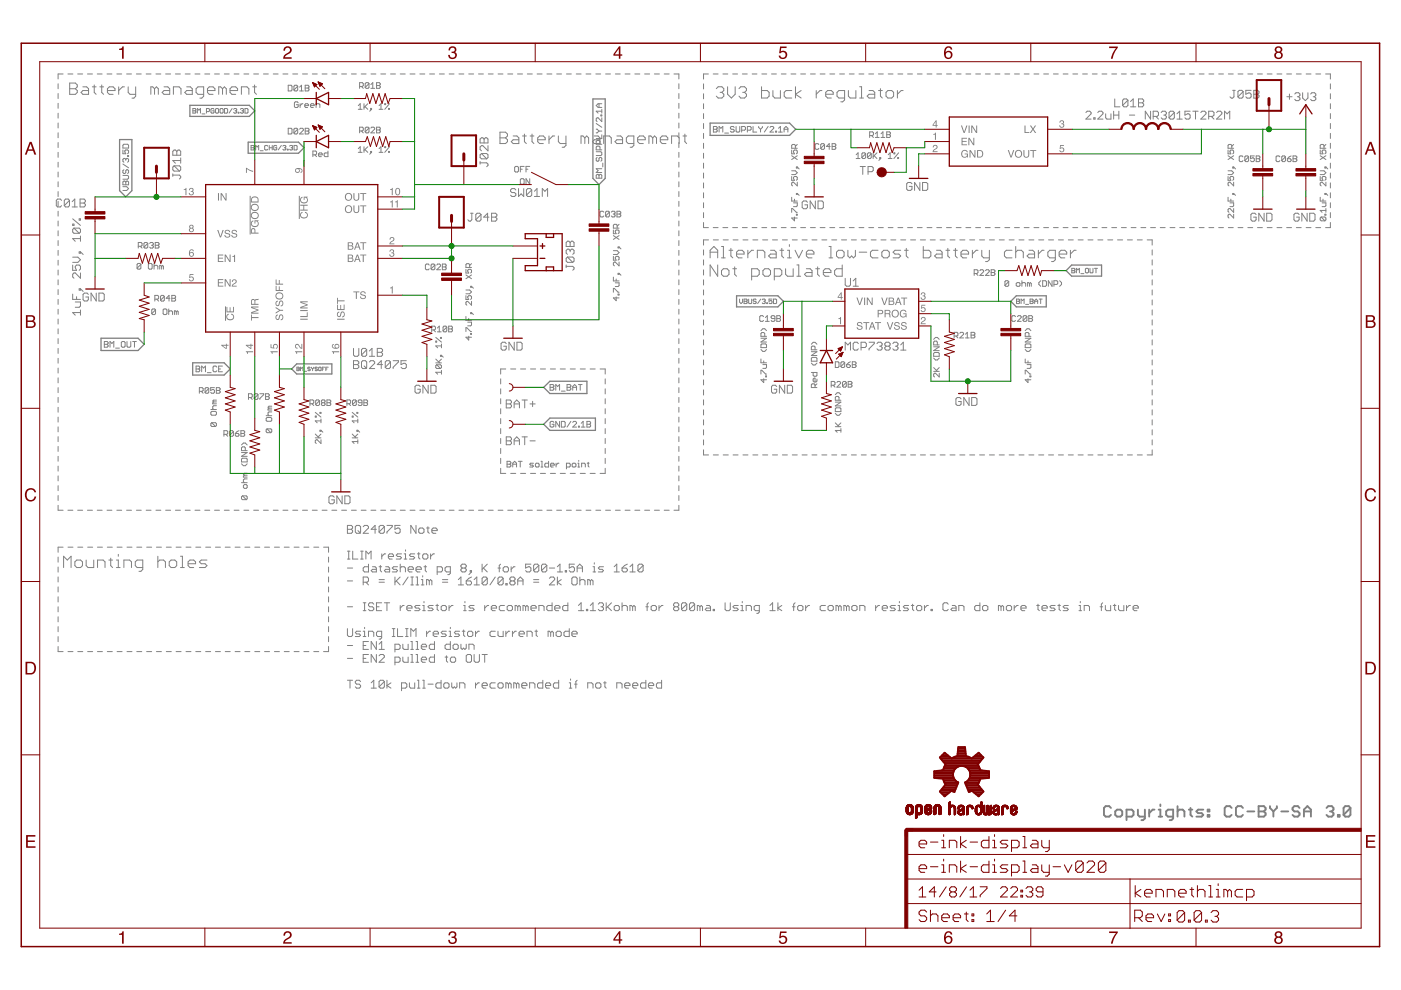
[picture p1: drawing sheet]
<svg xmlns="http://www.w3.org/2000/svg" width="297mm" height="210mm" viewBox="0 0 297 210" stroke-linecap="round" stroke-linejoin="round" font-family="sans-serif">
<g fill="none" stroke="#808080" stroke-width=".21">
<path d="M12.3 17.8v1M12.3 19.8v1.1M13.4 15.7h-1.1v1M14.4 15.7h1.1M14.8 17.6h1.2l.4 .4v.4l-.4 .4 .4 .4v.4l-.4 .4h-1.2zM14.8 18.8h1.2M16.5 15.7h1M17.6 18.4h.8l.4 .4v1.2h-1.2l-.4-.4 .4-.4h1.2M18.5 15.7h1.1M19.6 18.4h.8M20 18v1.6l.4 .4M20.6 15.7h1.1"/>
<path d="M21.2 18.4h.8M21.6 18v1.6l.4 .4M22.7 15.7h1M22.8 19.2h1.6v-.4l-.4-.4h-.8l-.4 .4v.8l.4 .4h.8M24.8 15.7h1M25.2 18.4v1.6M26.4 18.4h-.4l-.8 .8M26.8 15.7h1.1M27.2 18.4v1.2l.4 .4h1.2M28.8 18.4v2l-.4 .4h-.4M28.9 15.7h1.1M31 15.7h1"/>
<path d="M32.8 18.8l-.4-.4h-.4v1.6M32.8 18.8v1.2M32.8 18.8l.4-.4 .4 .4v1.2M33.1 15.7h1M34.8 18.4h.8l.4 .4v1.2h-1.2l-.4-.4 .4-.4h1.2M35.1 15.7h1.1M37.2 15.7h1M39.3 15.7h1M39.6 18.4h.8l.4 .4v1.2h-1.2l-.4-.4 .4-.4h1.2M41.3 15.7h1.1M43.4 15.7h1.1M44 19.2h1.6v-.4l-.4-.4h-.8l-.4 .4v.8l.4 .4h.8"/>
<path d="M45.5 15.7h1M47.2 18.8l-.4-.4h-.4v1.6M47.2 18.8v1.2M47.2 18.8l.4-.4 .4 .4v1.2M47.6 15.7h1M48.8 19.2h1.6v-.4l-.4-.4h-.8l-.4 .4v.8l.4 .4h.8M49.6 15.7h1.1M51.7 15.7h1M53.6 18.4h.8M53.8 15.7h1M54 18v1.6l.4 .4M55.9 15.7h1"/>
<path d="M57.9 15.7h1.1M60 15.7h1M62.1 15.7h1M64.1 15.7h1.1M66.2 15.7h1.1M68.3 15.7h1M70.4 15.7h1M72.4 15.7h1.1M74.5 15.7h1M76.6 15.7h1M78.7 15.7h1M80.7 15.7h1.1"/>
<path d="M82.8 15.7h1M84.9 15.7h1M86.9 15.7h1.1M89 15.7h1.1M91.1 15.7h1M93.2 15.7h1M95.2 15.7h1.1M97.3 15.7h1M99.4 15.7h1M101.5 15.7h1M103.5 15.7h1.1M105.6 15.7h1"/>
<path d="M107.7 15.7h1M109.7 15.7h1.1M111.8 15.7h1.1M113.9 15.7h1M116 15.7h1M118 15.7h1.1M120.1 15.7h1M122.2 15.7h1M124.2 15.7h1.1M126.3 15.7h1.1M128.4 15.7h1M130.5 15.7h1"/>
<path d="M132.5 15.7h1.1M134.6 15.7h1.1M136.7 15.7h1M138.7 15.7h1.1M140.8 15.7h1.1M142.9 15.7h1v1M143.9 17.8v1M143.9 19.8v1.1M149.2 17.8v1.1M149.2 19.9v1.1M150.2 15.7h-1v1.1M151.2 15.7h1.1"/>
<path d="M151.9 18.8l.4-.4h.8l.4 .4v.4l-.4 .4M152.7 19.6h.4M153.1 19.6l.4 .4v.4l-.4 .4h-.8l-.4-.4M153.3 15.7h1M154.3 18.4v1.6l.8 .8 .8-.8v-1.6M155.3 15.7h1.1M156.7 18.8l.4-.4h.8l.4 .4v.4l-.4 .4M157.4 15.7h1M157.5 19.6h.4M157.9 19.6l.4 .4v.4l-.4 .4h-.8l-.4-.4M159.5 15.7h1M161.5 18.4v2.4h1.2l.4-.4v-.8l-.4-.4h-1.2"/>
<path d="M161.5 15.7h1.1M163.6 15.7h1M163.9 19.2v1.2l.4 .4h1.2v-1.6M165.7 15.7h1M167.7 15.7h1M167.9 19.2h-1.2l-.4 .4v.8l.4 .4h1.2M168.7 18.4v2.4M169.8 15.7h1M169.9 19.2l-1.2 .8 1.2 .8M171.8 15.7h1.1M173.1 19.2v1.6M173.9 15.7h1"/>
<path d="M174.3 19.2h-.4l-.8 .8M175.1 20h1.6v-.4l-.4-.4h-.8l-.4 .4v.8l.4 .4h.8M175.9 15.7h1.1M178 15.7h1M179.9 19.2v1.2l.4 .4h1.2v-1.6M180.1 15.7h1M182.1 15.7h1.1M182.3 18.4h.4v2.4M184.2 15.7h1M184.3 19.2h.8l.4 .4v1.2h-1.2l-.4-.4 .4-.4h1.2M186.2 15.7h1.1M186.3 19.2h.8"/>
<path d="M186.7 18.8v1.6l.4 .4M187.9 19.6l.4-.4h.8l.4 .4v.8l-.4 .4h-.8l-.4-.4zM188.3 15.7h1M190.3 19.2v1.6M190.4 15.7h1M191.5 19.2h-.4l-.8 .8M192.4 15.7h1.1M194.5 15.7h1M196.6 15.7h1M198.6 15.7h1M200.7 15.7h1M202.7 15.7h1.1"/>
<path d="M204.8 15.7h1M206.9 15.7h1M208.9 15.7h1.1M211 15.7h1M213 15.7h1.1M215.1 15.7h1M217.1 15.7h1.1M219.2 15.7h1.1M221.3 15.7h1M223.4 15.7h1M225.4 15.7h1M227.5 15.7h1"/>
<path d="M229.5 15.7h1M231.6 15.7h1M233.6 15.7h1.1M235.7 15.7h1M237.8 15.7h1M239.8 15.7h1.1M241.9 15.7h1M243.9 15.7h1.1M246 15.7h1M248.1 15.7h1M250.1 15.7h1.1M252.2 15.7h1"/>
<path d="M254.3 15.7h1M256.3 15.7h1M258.4 15.7h1M260.4 15.7h1.1M262.5 15.7h1M264.6 15.7h1M266.6 15.7h1.1M268.7 15.7h1M270.7 15.7h1.1M272.8 15.7h1M273.4 19.9v1.2M274.5 19.9l.3-.2h.5l.3 .2v.3l-.3 .3"/>
<path d="M274.8 15.7h1.1M276.2 19.7v1.1l.6 .5 .5-.5v-1.1M276.9 15.7h1.1M277.9 19.9l.3-.2h.5l.3 .2v.3l-.3 .3M279 15.7h1M281.1 15.7h1v1.1M282.1 17.8v1.1M282.1 19.9v1.1M12.3 21.9v1.1M12.3 24v1M12.3 26.1v1M12.3 28.2v1"/>
<path d="M12.3 30.2v1.1M12.3 32.3v1.1M12.3 34.4v1M12.3 36.5v1M12.3 38.5v1.1M36.8 20v-1.6h1.2l.4 .4v1.2M43.2 20h-1.2l-.4-.4v-.8l.4-.4h1.2v2l-.4 .4h-.4M51.2 20v-1.6h1.2l.4 .4v1.2M63.2 21.8l-.2-.2h-.4l-.2 .2v.8l.2 .2h.4l.2-.2v-.4h-.4M63.6 22v.8M64.2 22h-.2l-.4 .4M64.6 22.4h.8l-.2-.4h-.4l-.2 .2v.4l.2 .2h.4"/>
<path d="M65.8 22.4h.8l-.2-.4h-.4l-.2 .2v.4l.2 .2h.4M66.3 32.8h.6l.2-.2v-.4l-.2-.2h-.6v1.2M66.7 32.8l.4 .4M67 22.8v-.8h.6l.2 .2v.6M67.5 32.8h.8l-.2-.4h-.4l-.2 .2v.4l.2 .2h.4M69.5 32v1.2h-.6l-.2-.2v-.4l.2-.2h.6M76 22.4l.4-.4v1.2M76 31.5l.4-.4v1.2M76 23.2h.8M76 32.3h.8M77.2 22v1.2M77.2 31.1v1.2"/>
<path d="M77.4 22.6l.6 .6M77.4 31.7l.6 .6M78 22l-.8 .8M78 31.1l-.8 .8M78.6 23h.2v.2h-.2zM78.6 32.1h.2v.2h-.2zM78.8 23.2l-.4 .4M78.8 32.3l-.4 .4M80.4 23.2h.8M80.4 22.4l.4-.4v1.2M80.4 31.5l.4-.4v1.2M80.4 32.3h.8"/>
<path d="M81.6 22h.2v.2h-.2zM81.6 31.1h.2v.2h-.2zM82.4 23h.2v.2h-.2zM82.4 32.1h.2v.2h-.2zM82.6 22l-1 1.2M82.6 31.1l-1 1.2M106 28h1.2l.4 .4v.4l-.4 .4 .4 .4v.4l-.4 .4h-1.2zM106 29.2h1.2M108.8 28.8h.8l.4 .4v1.2h-1.2l-.4-.4 .4-.4h1.2M109.1 35.5l.2-.2h.4l.2 .2v.8l-.2 .2h-.4l-.2-.2zM110.3 35.9h.4M110.5 37.9h.4l.2 .2v.8l-.2 .2h-.4l-.2-.2v-.8z"/>
<path d="M110.8 28.8h.8M111.1 35.3h-.8v1.2M111.2 28.4v1.6l.4 .4M111.5 35.9h.4M112.3 35.3h-.8v1.2M112.3 37.9v1.2l-.8-1.2v1.2M112.4 28.8h.8M112.8 28.4v1.6l.4 .4M114 29.6h1.6v-.4l-.4-.4h-.8l-.4 .4v.8l.4 .4h.8M116.4 28.8v1.6M117.6 28.8h-.4l-.8 .8M118.4 28.8v1.2l.4 .4h1.2"/>
<path d="M120 28.8v2l-.4 .4h-.4M124 29.2l-.4-.4h-.4v1.6M124 29.2v1.2M124 29.2l.4-.4 .4 .4v1.2M126 28.8h.8l.4 .4v1.2h-1.2l-.4-.4 .4-.4h1.2M128 30.4v-1.6h1.2l.4 .4v1.2M130.8 28.8h.8l.4 .4v1.2h-1.2l-.4-.4 .4-.4h1.2M134.4 30.4h-1.2l-.4-.4v-.8l.4-.4h1.2v2l-.4 .4h-.4M135.2 29.6h1.6v-.4l-.4-.4h-.8l-.4 .4v.8l.4 .4h.8M138.4 29.2l-.4-.4h-.4v1.6M138.4 29.2v1.2M138.4 29.2l.4-.4 .4 .4v1.2"/>
<path d="M140 29.6h1.6v-.4l-.4-.4h-.8l-.4 .4v.8l.4 .4h.8M142.4 30.4v-1.6h1.2l.4 .4v1.2M143.9 21.9v1.1M143.9 24v1M143.9 26.1v1M143.9 28.2v1M143.9 30.2v1.1M143.9 32.3v1.1M143.9 34.4v1M143.9 36.5v1M143.9 38.5v1.1M144.8 28.8h.8"/>
<path d="M145.2 28.4v1.6l.4 .4M149.2 22v1.1M149.2 24.1v1M149.2 26.2v1.1M149.2 28.3v1.1M149.2 30.4v1.1M149.2 32.5v1M149.2 34.6v1.1M149.2 36.7v1.1M149.2 38.8v1.1M167.9 31.8v.8h.5l-.2-.4 .2-.4h.4l.2 .2v.4l-.2 .2M167.9 37.4v.8h.5l-.2-.4 .2-.4h.4l.2 .2v.4l-.2 .2"/>
<path d="M167.9 36.2h.7l.4 .4-.4 .4h-.7M167.9 33l1.1 .8M168.6 31.4v-.6l-.2-.2h-.4l-.1 .2v.6h1.1M168.8 35.4h.2v.2h-.2zM169 38.6v.8l-.8-.8-.3 .2v.4l.1 .2M169 35.4l.4 .4M169 33l-1.1 .8M169 30.6l-.4 .4M179.1 20.8h-1.2l-.4-.4v-.8l.4-.4h1.2v2l-.4 .4h-.4M181.5 32.8l.4-.4v1.2M181.5 33.6h.8M182.3 20.8h.8"/>
<path d="M183.5 32.6v.8l-.2 .2h-.4l-.2-.2M183.5 32.6l-.2-.2h-.4l-.2 .2v.8M183.5 32.6l-.8 .8M184.7 32.6v.8l-.2 .2h-.4l-.2-.2M184.7 32.6l-.2-.2h-.4l-.2 .2v.8M184.7 32.6l-.8 .8M185.1 32.4v1.2M185.3 33l.6 .6M185.9 32.4l-.8 .8M186.5 33.4h.2v.2h-.2zM186.7 33.6l-.4 .4M188.3 33.6h.8"/>
<path d="M188.3 32.8l.4-.4v1.2M189.5 32.4h.2v.2h-.2zM190.3 33.4h.2v.2h-.2zM190.5 32.4l-1 1.2M193.4 39l-.3-.3h-.6l-.3 .3v1.1l.3 .3h.6l.3-.3v-.6h-.6M195 38.7v1.7l-1.1-1.7v1.7M195.6 38.7h.8l.3 .3v1.1l-.3 .3h-.8zM230.2 23.9l.3-.3h.6l.2 .3v.2l-1.1 1.2h1.1M231.9 25h.3v.3h-.3zM232.7 23.9l.3-.3h.6l.2 .3v.2l-1.1 1.2h1.1M234.4 24.1v.9l.3 .3h.8v-1.2M236.1 23.6v1.7"/>
<path d="M236.1 24.4h1.1M237.2 23.6v1.7M239.5 24.4h1.1M243.9 23.6v1.7l-1.1-1.7v1.7M244.5 24.7h.8l.3-.3v-.5l-.3-.3h-.8v1.7M245.1 24.7l.5 .6M246.2 23.9l.3-.3h.5l.3 .3v.2l-.3 .3M246.7 24.4h.3M247 24.4l.3 .3v.3l-.3 .3h-.5l-.3-.3M249 23.9v1.1l-.3 .3h-.6l-.2-.3M249 23.9l-.3-.3h-.6l-.2 .3v1.1M249 23.9l-1.1 1.1"/>
<path d="M249.5 25.3h1.2M249.5 24.1l.6-.5v1.7M252.3 23.6h-1.1v.8l.9-.3 .2 .3v.6l-.2 .3h-.6l-.3-.3M252.9 23.6h1.1M253.5 23.6v1.7M254.6 23.9l.3-.3h.5l.3 .3v.2l-1.1 1.2h1.1M256.3 24.7h.8l.3-.3v-.5l-.3-.3h-.8v1.7M256.8 24.7l.6 .6M257.9 23.9l.3-.3h.6l.3 .3v.2l-1.2 1.2h1.2M259.6 25.3v-1.7l.6 .5 .5-.5v1.7M260.4 31.8v.8h.6l-.2-.4 .2-.4h.4l.2 .2v.4l-.2 .2M260.4 37.4v.8h.6l-.2-.4 .2-.4h.4l.2 .2v.4l-.2 .2"/>
<path d="M260.4 36.2h.8l.4 .4-.4 .4h-.8M260.4 33l1.2 .8M261.2 31.4v-.6l-.2-.2h-.4l-.2 .2v.6h1.2M261.4 35.4h.2v.2h-.2zM261.6 38.6v.8l-.8-.8-.4 .2v.4l.2 .2M261.6 35.4l.4 .4M261.6 33l-1.2 .8M261.6 30.6l-.4 .4M272.8 20.5h1.1M275.1 20.5h.2M275.3 20.5l.3 .3v.3l-.3 .2h-.5l-.3-.2M278.4 20.5h.3"/>
<path d="M278.7 20.5l.3 .3v.3l-.3 .2h-.5l-.3-.2M279.9 31.8v.8h.6l-.2-.4 .2-.4h.4l.2 .2v.4l-.2 .2M279.9 37.4v.8h.6l-.2-.4 .2-.4h.4l.2 .2v.4l-.2 .2M279.9 36.2h.8l.4 .4-.4 .4h-.8M279.9 33l1.2 .8M280.7 31.4v-.6l-.2-.2h-.4l-.2 .2v.6h1.2M280.9 35.4h.2v.2h-.2zM281.1 38.6v.8l-.8-.8-.4 .2v.4l.2 .2M281.1 35.4l.4 .4M281.1 33l-1.2 .8M281.1 30.6l-.4 .4M282.1 22v1.1"/>
<path d="M282.1 24.1v1M282.1 26.2v1.1M282.1 28.3v1.1M282.1 30.4v1.1M282.1 32.5v1M282.1 34.6v1.1M282.1 36.7v1.1M282.1 38.8v1.1M12.3 40.6v1.1M12.3 42.7v1.1M12.3 44.8v1M12.3 46.9v1"/>
<path d="M12.3 48.9v1.1M12.3 51v1.1M12.3 53.1v1M12.3 55.2v1M12.3 57.3v1M12.3 59.3v1.1M15.4 56.2v1.1h.8l-.2-.6v-.2l.2-.3h.6l.3 .3v.5l-.3 .3M15.4 47.5h.3v.3h-.3zM15.4 54.5h1.1l.6 .6-.6 .5h-1.1M15.4 46.4l1.7 1.4M15.7 48.4h1.1l.3 .2v.6l-.3 .3M15.7 48.4l-.3 .2v.6l.3 .3h1.1"/>
<path d="M15.7 48.4l1.1 1.1M16.8 46.4h.3v.3h-.3zM16.8 53.4h.3v.3h-.3zM17.1 57.9v1.1l-1.1-1.1h-.3l-.3 .2v.6l.3 .3M17.1 50v1.2M17.1 53.4l.5 .6M17.1 50.6h-1.7l.6 .6M29.9 56.1v.8l-.2 .2h-.4l-.2-.2M29.9 56.1l-.2-.2h-.4l-.2 .2v.8M29.9 56.1l-.8 .8M31.5 56.1l.2-.2h.4l.2 .2v.8l-.2 .2h-.4l-.2-.2zM32.7 56.5l.2-.2h.4l.2 .2v.6"/>
<path d="M32.7 55.9v1.2M34.3 56.5l-.4-.2v.8M34.3 56.5v.6M34.3 56.5l.2-.2 .1 .2v.6M98.8 57.1v.8h.6l-.2-.4 .2-.4h.4l.2 .2v.4l-.2 .2M98.8 58.3l1.2 .8M99.6 56.7v-.6l-.2-.2h-.4l-.2 .2v.6h1.2M100 58.3l-1.2 .8M100 55.9l-.4 .4M130 48.8v.8h.6l-.1-.4 .1-.4h.4l.3 .2v.4l-.3 .2M130 54.4v.8h.6l-.1-.4 .1-.4h.4l.3 .2v.4l-.3 .2M130 58.8v.8h1.3"/>
<path d="M130 53.1h.9l.4 .5-.4 .4h-.9M130 50l1.3 .8M130.5 60h.8v.6l-.3 .1h-.5M130.6 59.2v.4M130.9 48.4v-.6l-.3-.2h-.3l-.3 .2v.6h1.3M131 52.4h.3v.2h-.3zM131 58h.3v.2h-.3zM131.3 55.6v.8l-.8-.8-.5 .2v.4l.3 .2M131.3 58l.4 .4M131.3 52.4l.4 .4M131.3 50l-1.3 .8M131.3 47.6l-.4 .4"/>
<path d="M143.9 40.6v1.1M143.9 42.7v1.1M143.9 44.8v1M143.9 46.9v1M143.9 48.9v1.1M143.9 51v1.1M143.9 53.1v1M143.9 55.2v1M143.9 57.3v1M143.9 59.3v1.1M149.2 40.9v1.1M149.2 43v1"/>
<path d="M149.2 45.1v1.1M149.2 47.2v1.1h1M149.2 53v1.1M149.2 55.1v1.1M149.2 57.2v1.1M149.2 59.3v1.1M150.2 50.9h-1v1.1M150.6 54.7v-1.6l.8-.8 .8 .8v1.6M150.6 53.5h1.6M151.2 48.3h1.1M151.2 50.9h1.1M152.2 56.2v2.4l-1.6-2.4v2.4"/>
<path d="M153 52.3h.4v2.4M153 54.7h.8M153 57.4l.4-.4h.8l.4 .4v.8l-.4 .4h-.8l-.4-.4zM153.3 48.3h1M153.3 50.9h1.1M154.6 53.1h.8M155 52.7v1.6l.4 .4M155.3 48.3h1.1M155.4 57h.8M155.4 50.9h1.1M155.8 56.6v1.6l.4 .4M156.2 53.9h1.6v-.4l-.4-.4h-.8l-.4 .4v.8l.4 .4h.8"/>
<path d="M157.4 48.3h1M157.5 50.9h1.1M158.6 53.1v1.6M159.4 58.6h1.2l.4-.4v-.8l-.4-.4h-1.2v2.4M159.5 48.3h1M159.6 50.9h1.1M159.8 53.1h-.4l-.8 .8M160.6 54.7v-1.6h1.2l.4 .4v1.2M161.5 48.3h1.1M161.7 50.9h1.1M161.8 57.4l.4-.4h.8l.4 .4v.8l-.4 .4h-.8l-.4-.4zM163.4 53.1h.8l.4 .4v1.2h-1.2l-.4-.4 .4-.4h1.2"/>
<path d="M163.6 48.3h1M163.8 50.9h1M164.2 58.6h1.2l.4-.4v-.8l-.4-.4h-1.2v2.4M165.4 53.1h.8M165.7 48.3h1M165.8 52.7v1.6l.4 .4M165.9 50.9h1M166.6 57v1.2l.4 .4h1.2v-1.6M167 54.7h.8M167 53.1h.4v1.6M167.4 51.9v.4M167.7 48.3h1"/>
<path d="M167.9 41.8v.8h1.1M167.9 45v-.8h.1l.8 .8h.2M168 50.9h1M168.2 43h.8v.6l-.2 .2h-.6M168.4 46v.8l-.5-.6h1.1M168.4 42.2v.4M168.6 53.1l.8 1.6 .8-1.6M168.8 45.4h.2v.2h-.2zM168.8 41h.2v.2h-.2zM169 58.6h.8M169 56.2h.4v2.4M169 41l.4 .4"/>
<path d="M169.8 48.3h1M170.1 50.9h1M171 53.9h1.6v-.4l-.4-.4h-.8l-.4 .4v.8l.4 .4h.8M171 57h.8l.4 .4v1.2h-1.2l-.4-.4 .4-.4h1.2M171.2 42.9l-.3-.3h-.5l-.3 .3v1.1l.3 .3h.5l.3-.3v-.6h-.6M171.8 48.3h1.1M172.1 50.9h1.1M172.9 42.6v1.7l-1.1-1.7v1.7M173 57h.8M173.4 56.6v1.6l.4 .4M173.4 42.6h.9l.3 .3v1.1l-.3 .3h-.9zM173.9 48.3h1"/>
<path d="M174.2 50.9h1.1M174.6 57.8h1.6v-.4l-.4-.4h-.8l-.4 .4v.8l.4 .4h.8M175.8 52.3h.4v2.4M175.8 54.7h.8M175.9 48.3h1.1M176.3 50.9h1.1M177.8 53.1h.8l.4 .4v.8l-.4 .4h-.8l-.4-.4v-.8zM178 48.3h1M178.4 50.9h1.1M178.6 56.2v2.4h-1.2l-.4-.4v-.8l.4-.4h1.2M179.8 53.1v1.2l.4 .4 .4-.4 .4 .4 .4-.4v-1.2M180.1 48.3h1"/>
<path d="M180.5 50.9h1.1M182.1 48.3h1.1M182.2 53.5h1.6M182.6 50.9h1.1M184.2 48.3h1M184.7 50.9h1.1M186.2 53.1h-1.2l-.4 .4v.8l.4 .4h1.2M186.2 48.3h1.1M186.8 50.9h1.1M187 53.5l.4-.4h.8l.4 .4v.8l-.4 .4h-.8l-.4-.4zM188.3 48.3h1M188.9 50.9h1"/>
<path d="M190.4 48.3h1M191 50.9h1M191 53.1h-1.2l-.4 .4 .4 .4h.8l.4 .4-.4 .4h-1.2M191.8 53.1h.8M192.2 52.7v1.6l.4 .4M192.4 48.3h1.1M193.1 50.9h1M194.5 48.3h1M195.1 50.9h1.1M195.7 52.3v2.4h1.3l.4-.4v-.8l-.4-.4h-1.3M196.6 48.3h1M197.2 50.9h1.1"/>
<path d="M198.6 53.1h.8l.3 .4v1.2h-1.1l-.4-.4 .4-.4h1.1M198.6 48.3h1M199.3 50.9h1.1M200.6 53.1h.8M200.7 48.3h1M201 52.7v1.6l.4 .4M201.4 50.9h1.1M202.2 53.1h.8M202.6 52.7v1.6l.4 .4M202.7 48.3h1.1M203.5 50.9h1.1M203.8 53.9h1.6v-.4l-.4-.4h-.8l-.4 .4v.8l.4 .4h.8"/>
<path d="M204.8 48.3h1M205.6 50.9h1.1M206.2 53.1v1.6M206.9 48.3h1M207.3 53.1h-.3l-.8 .8M207.7 50.9h1M208.2 53.1v1.2l.4 .4h1.2M208.9 48.3h1.1M209.8 53.1v2l-.4 .4h-.4M209.8 50.9h1M211 48.3h1M211.9 50.9h1"/>
<path d="M213 48.3h1.1M213.9 59.7v.8l-.2 .2h-.4l-.2-.2M213.9 59.7l-.2-.2h-.4l-.2 .2v.8M213.9 59.7l-.8 .8M214 50.9h1M214.6 53.1h-1.2l-.4 .4v.8l.4 .4h1.2M215.1 48.3h1M215.3 53.5l.5-.4h.8l.4 .4v1.2M215.3 52.3v2.4M216 50.9h1.1M216.7 59.5v1.2M217.1 48.3h1.1"/>
<path d="M218.1 50.9h1.1M218.2 53.1h.7l.5 .4v1.2h-1.2l-.4-.4 .4-.4h1.2M219.2 48.3h1.1M220.2 53.1v1.6M220.2 50.9h1.1M220.7 59.5l-.4 .4v.4l.4 .4M221.1 59.5h.6l.2 .2v.8l-.2 .2h-.6zM221.3 48.3h1M221.4 53.1h-.4l-.8 .8M222.3 50.9h1.1M223.1 59.5v1.2l-.8-1.2v1.2M223.4 48.3h1"/>
<path d="M223.8 54.7h-1.2l-.4-.4v-.8l.4-.4h1.2v2l-.4 .4h-.5M224.4 50.9h1.1M224.6 53.9h1.6v-.4l-.4-.4h-.8l-.4 .4v.8l.4 .4h.8M224.7 59.5l.4 .4v.4l-.4 .4M225.4 48.3h1M226.5 50.9h1.1M226.9 53.1v1.6M227.5 48.3h1M228.2 53.1h-.4l-.9 .8M228.6 50.9h1.1M229.5 48.3h1M230.7 50.9h1"/>
<path d="M231.6 48.3h1M232.8 50.9h1M233.6 48.3h1.1M234.9 50.9h1M235.7 48.3h1M236.9 50.9h1.1M237.8 48.3h1M239 50.9h1.1M239.8 48.3h1.1M241.1 50.9h1.1M241.9 48.3h1M243.2 50.9h1.1v1.1"/>
<path d="M243.9 48.3h1.1M244.3 53v1.1M244.3 55.1v1.1M244.3 57.2v1.1M244.3 59.3v1.1M246 48.3h1M248.1 48.3h1M250.1 48.3h1.1M252.2 48.3h1M254.3 48.3h1M256.3 48.3h1M258.4 48.3h1"/>
<path d="M260.4 41.8v.8h1.2M260.4 48.3h1.1M260.8 43h.8v.6l-.2 .2h-.6M261 42.2v.4M261.4 41h.2v.2h-.2zM261.6 45.4v.8l-.8-.8h-.2l-.2 .2v.4l.2 .2M261.6 44.2v.8l-.8-.8-.4 .2v.4l.2 .2M261.6 41l.4 .4M262.5 48.3h1M264.6 48.3h1M266.3 45.5l-.3-.3h-.5l-.3 .3v1.1l.3 .3h.5l.3-.3v-.6h-.5M266.6 48.3h1.1"/>
<path d="M268 45.2v1.7l-1.1-1.7v1.7M268.6 45.2h.8l.3 .3v1.1l-.3 .3h-.8zM268.7 48.3h1M270.7 48.3h1.1M272.8 48.3h1M274.8 48.3h1.1M275.4 45.5l-.2-.3h-.6l-.3 .3v1.1l.3 .3h.6l.2-.3v-.6h-.5M276.9 48.3h1.1M277.1 45.2v1.7l-1.1-1.7v1.7M277.7 45.2h.8l.3 .3v1.1l-.3 .3h-.8zM279 48.3h1M279.9 41.8v.8h1.2"/>
<path d="M280.1 46l-.2 .2v.4l.2 .2h.8M280.1 46h.8l.2 .2v.4l-.2 .2M280.1 46l.8 .8M280.3 43h.8v.6l-.2 .2h-.6M280.5 42.2v.4M280.9 45.4h.2v.2h-.2zM280.9 41h.2v.2h-.2zM281.1 44.2v.8M281.1 44.6h-1.2l.4 .4M281.1 41l.4 .4M282.1 47.2v1.1h-1M282.1 40.9v1.1"/>
<path d="M282.1 43v1M282.1 45.1v1.1M12.3 61.4v1.1M12.3 63.5v1M12.3 65.6v1M12.3 67.6v1.1M12.3 69.7v1.1M12.3 71.8v1.1M12.3 73.9v1M12.3 76v1M12.3 78v1.1M15.4 62.4v1.1h1.7"/>
<path d="M16 64h1.1v.9l-.3 .3h-.8M16.2 62.9v.6M16.8 61.2h.3v.3h-.3zM17.1 66.3h-1.7l.6 .5M17.1 65.7v1.1M17.1 61.2l.5 .6M18.7 62.4l-.2-.3h-.6l-.3 .3v1.1l.3 .3h.6l.2-.3v-.5h-.5M20.4 62.1v1.7l-1.1-1.7v1.7M21 62.1h.8l.3 .3v1.1l-.3 .3h-.8zM33 65.7l-.2-.2h-.4l-.2 .2v.8M33 65.7v.8l-.2 .2h-.4l-.2-.2M33 65.7l-.8 .8"/>
<path d="M34.8 65.5h.4l.2 .2v.8l-.2 .2h-.4l-.2-.2v-.8zM35.8 65.5v1.2M35.8 66.1l.2-.2h.4l.2 .2v.6M37.4 66.1l-.4-.2v.8M37.4 66.1v.6M37.4 66.1l.2-.2 .2 .2v.6M92.4 72.3h.2v.2h-.2zM92.4 76.9h1.2M92.4 76.1l.8 .8M92.4 71.5l1.2 1M92.6 77.3h.8l.2 .2v.4l-.2 .2M92.6 77.3l-.2 .2v.4l.2 .2h.8"/>
<path d="M92.6 77.3l.8 .8M93.4 71.5h.2v.2h-.2zM93.4 75.3h.2v.2h-.2zM93.6 78.9h-1.2l.4 .4M93.6 72.9v.8M93.6 78.5v.8M93.6 76.1l-.6 .6M93.6 75.3l.4 .4M93.6 73.3h-1.2l.4 .4M98.8 62.7v.8h.6l-.2-.4 .2-.4h.4l.2 .2v.4l-.2 .2M98.8 67.1v.8h1.2M98.8 70.3v-.8h.2l.8 .8h.2"/>
<path d="M98.8 61.5h.8l.4 .4-.4 .4h-.8M99.2 68.3h.8v.6l-.2 .2h-.6M99.4 71.3v.8l-.6-.6h1.2M99.4 67.5v.4M99.8 70.7h.2v.2h-.2zM99.8 60.7h.2v.2h-.2zM99.8 66.3h.2v.2h-.2zM100 63.9v.8l-.8-.8-.4 .2v.4l.2 .2M100 66.3l.4 .4M100 60.7l.4 .4M107.2 78.2h-1v1.1M107.3 72.9l-.2-.3h-.6l-.3 .3v1.1l.3 .2h.6l.2-.2v-.6h-.5"/>
<path d="M108.3 78.2h1M109 72.6v1.6l-1.1-1.6v1.6M109.6 72.6h.8l.3 .3v1.1l-.3 .2h-.8zM110.4 78.2h1M112.5 78.2h1.1M114.6 78.2h1.1M116.7 78.2h1.1M118.8 78.2h1.1M120.9 78.2h1.1M123 78.2h1.1M125.1 78.2h1.1M127.2 78.2h1.1v1.1"/>
<path d="M130 62v-.8h.3l.7 .8h.3M130.6 62.9v.9l-.6-.6h1.3M131 62.4h.3v.1h-.3zM143.9 61.4v1.1M143.9 63.5v1M143.9 65.6v1M143.9 67.6v1.1M143.9 69.7v1.1M143.9 71.8v1.1M143.9 73.9v1M143.9 76v1M143.9 78v1.1"/>
<path d="M149.2 61.5v1M149.2 63.6v1.1M149.2 65.7v1.1M149.2 67.8v1.1M149.2 69.9v1.1M149.2 72.1v1.1M149.2 74.2v1.1M149.2 76.3v1.1M149.2 78.4v1.1M161.3 71.7h1.2l-1.2 .8h1.2M161.3 73.1l.2-.2h.8l.2 .2v.6h-1.2zM161.3 76.1v.8h1.2"/>
<path d="M161.3 79.3v-.8h.2l.8 .8h.2M161.3 74.1l.4 .4h.4l.4-.4M161.3 70.1l.4-.4h.4l.4 .4M161.7 77.3h.8v.6l-.2 .2h-.6M161.9 76.5v.4M162.1 71.3v-.6l-.2-.2h-.4l-.2 .2v.6h1.2M162.3 79.7h.2v.2h-.2zM172 73l.4-.4h.4l.4 .4M172 79h1.2v.6l-.2 .2h-.4l-.2-.2v-.6M172 77l.4 .4h.4l.4-.4M172 74.6h1.2l-1.2 .8h1.2M172.2 75.8h.8l.2 .2v.6h-1.2v-.6z"/>
<path d="M172.8 74.2v-.6l-.2-.2h-.4l-.2 .2v.6h1.2M179.2 74.2v-1.6l.6 .5 .5-.5v1.6M182 72.9l-.3-.3h-.5l-.3 .3v1.1l.3 .2h.5l.3-.2M182.6 73.7h.8l.3-.3v-.5l-.3-.3h-.8v1.6M184.3 72.6h1.1v.3l-1.1 1.1v.2M185.9 72.9l.3-.3h.6l.2 .3v.2l-.2 .3M186.5 73.4h.3M186.8 73.4l.2 .3v.3l-.2 .2h-.6l-.3-.2M187.9 73.4l-.3-.3v-.2l.3-.3h.5l.3 .3v.2l-.3 .3M187.9 73.4l-.3 .3v.3l.3 .2h.5l.3-.2v-.3l-.3-.3M187.9 73.4h.5M189.3 72.9l.3-.3h.5l.3 .3v.2l-.3 .3"/>
<path d="M189.8 73.4h.3M190.1 73.4l.3 .3v.3l-.3 .2h-.5l-.3-.2M191 74.2h1.1M191 73.1l.5-.5v1.6M198 71.9l.4-.4h.3l.4 .4M198 78.7h1.1M198 77.9l.7 .8M198 75.9l.4 .4h.3l.4-.4M198 73.5h1.1l-1.1 .8h1.1M198.1 74.7h.8l.2 .2v.6h-1.1v-.6zM198.7 73.1v-.6l-.2-.2h-.4l-.1 .2v.6h1.1M199.1 79.1v.8l-.7-.8-.4 .2v.4l.1 .2"/>
<path d="M199.1 77.9l-.6 .6M215.5 60.1l.2-.2h.4l.2 .2v.4l-.2 .2h-.4l-.2-.2zM216.7 60.1l.2-.2h.4l.2 .2v.6M217.4 71.7h1.2l-1.2 .8h1.2M217.4 73.1l.2-.2h.8l.2 .2v.6h-1.2zM217.4 79.3v-.8h.2l.8 .8h.2M217.4 76.1v.8h1.2M217.4 74.1l.4 .4h.4l.4-.4M217.4 70.1l.4-.4h.4l.4 .4M217.8 77.3h.8v.6l-.2 .2h-.6M218 76.5v.4M218.2 71.3v-.6l-.2-.2h-.4l-.2 .2v.6h1.2"/>
<path d="M218.3 60.1l-.4-.2v.8M218.3 60.1v.6M218.3 60.1l.2-.2 .2 .2v.6M218.4 79.7h.2v.2h-.2zM223.5 60.3h.6l.2-.2v-.4l-.2-.2h-.6v1.2M244.3 61.5v1M244.3 63.6v1.1M244.3 65.7v1.1M244.3 67.8v1.1M244.3 69.9v1.1M244.3 72.1v1.1M244.3 74.2v1.1"/>
<path d="M244.3 76.3v1.1M244.3 78.4v1.1M12.3 80.1v1.1M12.3 82.2v1M12.3 84.3v1M12.3 86.4v1M12.3 88.4v1.1M12.3 90.5v1.1M12.3 92.6v1M12.3 94.7v1M12.3 96.8v1M12.3 98.8v1.1"/>
<path d="M44.7 86.8h1.2M44.9 89.6l-.2 .2v.4l.2 .2h.8M44.9 87.2h.8l.2 .2v.4l-.2 .2h-.8l-.2-.2v-.4zM44.9 89.6h.8l.2 .2v.4l-.2 .2M44.9 89.6l.8 .8M45.3 85.2l-.2 .4h.8M45.3 85.2h.6M45.9 86h-.6l-.2 .2v.4l.2 .2M45.9 84.8h-.6l-.2 .2 .2 .2M51.2 97.3l.2-.1h.8l.2 .1v.6h-1.2zM51.2 98.3l.4 .4h.4l.4-.4M51.2 95.9h1.2l-1.2 .9h1.2"/>
<path d="M51.2 94.3l.4-.4h.4l.4 .4M52 95.5v-.5l-.2-.3h-.4l-.2 .3v.5h1.2M56.4 88.1h1.2M56.6 90.9l-.2 .2v.4l.2 .2h.8M56.6 88.5h.8l.2 .2v.4l-.2 .2h-.8l-.2-.2v-.4zM56.6 90.9h.8l.2 .2v.4l-.2 .2M56.6 90.9l.8 .8M57 86.5l-.2 .4h.8M57 86.5h.6M57.6 86.1h-.6l-.2 .2 .2 .2M57.6 87.3h-.6l-.2 .2v.4l.2 .2M66.8 88.2h.3v.2h-.3z"/>
<path d="M66.8 92.8h1.3M66.8 92l.8 .8M66.8 87.4l1.3 1M67.8 87.4h.3v.2h-.3zM67.8 91.2h.3v.2h-.3zM68.1 88.8v.8M68.1 93.2v.8l-.9-.8-.4 .2v.4l.3 .2M68.1 92l-.6 .6M68.1 91.2l.4 .4M68.1 89.2h-1.3l.4 .4M74.7 92.8h1.2M74.7 88.2h.2v.2h-.2z"/>
<path d="M74.7 92l.8 .8M74.7 87.4l1.2 1M75.7 91.2h.2v.2h-.2zM75.7 87.4h.2v.2h-.2zM75.9 89.2h-1.2l.4 .4M75.9 93.6h-1.2l.4 .4M75.9 88.8v.8M75.9 93.2v.8M75.9 92l-.6 .6M75.9 91.2l.4 .4M89.1 82l-.3-.3h-.5l-.3 .3v1.1l.3 .3h.5l.3-.3v-.6h-.6M90.8 81.7v1.7l-1.1-1.7v1.7"/>
<path d="M91.4 81.7h.8l.3 .3v1.1l-.3 .3h-.8zM106.2 80.3v1.1M106.2 82.4v1.1M106.2 84.5v1.1M106.2 86.7v1M106.2 88.8v1M106.2 90.9v1M106.2 93v1M106.2 95.1v1.1M106.2 97.2v1.1M106.2 99.3v1.1h1M128.3 80.3v1.1"/>
<path d="M128.3 82.4v1.1M128.3 84.5v1.1M128.3 86.7v1M128.3 88.8v1M128.3 90.9v1M128.3 93v1M128.3 95.1v1.1M128.3 97.2v1.1M128.3 99.3v1.1h-1.1M143.9 80.1v1.1M143.9 82.2v1M143.9 84.3v1"/>
<path d="M143.9 86.4v1M143.9 88.4v1.1M143.9 90.5v1.1M143.9 92.6v1M143.9 94.7v1M143.9 96.8v1M143.9 98.8v1.1M149.2 80.5v1.1M149.2 82.7v1.1M149.2 84.8v1.1M149.2 86.9v1.1M149.2 89v1.1"/>
<path d="M149.2 91.1v1.1M149.2 93.3v1M149.2 95.4v1.1h1M151.2 96.5h1.1M153.3 96.5h1.1M155.4 96.5h1.1M157.5 96.5h1.1M159.6 96.5h1.1M161.7 96.5h1.1M161.9 80.3v.8l-.6-.6h1.2M163.8 96.5h1M164.7 82l-.3-.3h-.5l-.3 .3v1.1l.3 .3h.5l.3-.3v-.6h-.6"/>
<path d="M165.9 96.5h1M166.4 81.7v1.7l-1.2-1.7v1.7M166.9 81.7h.9l.2 .3v1.1l-.2 .3h-.9zM168 96.5h1M170.1 96.5h1M172.1 96.5h1.1M172.8 82.2v-.6l-.2-.2h-.4l-.2 .2v.6h1.2M173.2 80.4v.4l-.2 .2h-.4l-.2-.2v-.4l.4-.2v.8M173.2 81.4l-.4 .4M174.2 96.5h1.1M176.3 96.5h1.1M177.1 87.7l.4 .4h.4l.4-.4"/>
<path d="M177.1 86.7l.2-.2h.8l.2 .2v.6h-1.2zM177.1 90.5h1.2M177.1 89.7l.8 .8M177.1 85.3h1.2l-1.2 .8h1.2M177.1 83.7l.4-.4h.4l.4 .4M177.9 84.9v-.6l-.2-.2h-.4l-.2 .2v.6h1.2M178.3 91.3h-1.2l.4 .4M178.3 90.9v.8M178.3 89.7l-.6 .6M178.4 96.5h1.1M180.5 96.5h1.1M182.6 96.5h1.1"/>
<path d="M184.7 96.5h1.1M186.8 96.5h1.1M188.9 96.5h1M191 96.5h1M193.1 96.5h1M195.1 96.5h1.1M197.2 96.5h1.1M199.3 96.5h1.1M201.4 96.5h1.1M203.5 96.5h1.1M203.8 84.6l-.3-.3h-.6l-.2 .3v1.1l.2 .3h.6l.3-.3v-.6h-.6M205.5 84.3v1.7l-1.2-1.7v1.7"/>
<path d="M205.6 96.5h1.1M206 84.3h.9l.2 .3v1.1l-.2 .3h-.9zM207.7 96.5h1M209.8 96.5h1M211.9 96.5h1M214 96.5h1M216 96.5h1.1M218 80.3v.8l-.6-.6h1.2M218.1 96.5h1.1M220.2 96.5h1.1M222.3 96.5h1.1M224.4 96.5h1.1"/>
<path d="M226.5 96.5h1.1M228.6 96.5h1.1M230.7 96.5h1M232.8 96.5h1M234.9 96.5h1M236.9 96.5h1.1M239 96.5h1.1M241.1 96.5h1.1M244.3 80.5v1.1M244.3 82.7v1.1M244.3 84.8v1.1M244.3 86.9v1.1"/>
<path d="M244.3 89v1.1M244.3 91.1v1.1M244.3 93.3v1M244.3 95.4v1.1h-1.1M12.3 100.9v1.1M12.3 103v1M12.3 105.1v1M12.3 107.1v1.1h1.1M12.3 118.1v1.1M13.4 116h-1.1v1.1M14.4 108.2h1.1M14.4 116h1.1"/>
<path d="M15.9 119.1l.4-.4h.8l.4 .4v.8l-.4 .4h-.8l-.4-.4zM16.5 108.2h1M16.5 116h1M18.3 118.7v1.2l.4 .4h1.2v-1.6M18.5 108.2h1.1M18.6 116h1M20.6 108.2h1.1M20.7 116h1M22.7 108.2h1M22.8 116h1M23.1 118.7h.8M23.5 118.3v1.6l.4 .4"/>
<path d="M24.7 118.7h.4v1.6M24.8 108.2h1M24.8 116h1.1M25.1 117.5v.4M26.8 108.2h1.1M26.9 116h1.1M28.9 108.2h1.1M29 116h1.1M31 108.2h1M31.1 116h1.1M33.1 108.2h1M33.2 116h1"/>
<path d="M33.5 119.1l.4-.4h.8l.4 .4v1.2M33.5 117.9v2.4M35.1 108.2h1.1M35.3 116h1M35.9 119.1l.4-.4h.8l.4 .4v.8l-.4 .4h-.8l-.4-.4zM37.2 108.2h1M37.3 116h1.1M38.3 117.9h.4v2.4M39.3 108.2h1M39.4 116h1.1M39.9 119.5h1.6v-.4l-.4-.4h-.8l-.4 .4v.8l.4 .4h.8M41.3 108.2h1.1"/>
<path d="M41.5 116h1.1M43.4 108.2h1.1M43.6 116h1.1M43.9 118.7h-1.2l-.4 .4 .4 .4h.8l.4 .4-.4 .4h-1.2M45.5 108.2h1M45.7 116h1M47.6 108.2h1M47.8 116h1M49.6 108.2h1.1M49.8 116h1.1M51.2 102.3h1.2M51.4 105.1l-.2 .2v.4l.2 .2h.8"/>
<path d="M51.4 105.1h.8l.2 .2v.4l-.2 .2M51.4 105.1l.8 .8M51.7 108.2h1M51.8 102.7h.4l.2 .3v.3l-.2 .2h-.4l-.2-.2v-.3zM51.8 100.8l-.2 .4h.8M51.8 100.8h.6M51.9 116h1.1M52.4 101.5h-.6l-.2 .2v.5l.2 .1M52.4 100.4h-.6l-.2 .1 .2 .3M53.8 108.2h1M54 116h1.1M55.9 108.2h1"/>
<path d="M56.1 116h1M57.9 108.2h1.1M58.2 116h1M60 108.2h1M60.3 116h1M62.1 108.2h1M62.4 116h1M64.1 108.2h1.1M64.4 116h1.1M66.2 108.2h1.1M66.5 116h1.1M68.3 108.2h1"/>
<path d="M68.6 116h1.1v1.1M69.7 118.1v1.1M70.4 108.2h1M70.9 105.4l-.3-.3h-.6l-.3 .3v1.1l.3 .3h.6l.3-.3v-.5h-.6M72.4 108.2h1.1M72.5 105.1v1.7l-1.1-1.7v1.7M73.1 105.1h.8l.3 .3v1.1l-.3 .3h-.8zM74.5 108.2h1M76.6 108.2h1M78.7 108.2h1M80.7 108.2h1.1M82.8 108.2h1"/>
<path d="M84.9 108.2h1M86.9 108.2h1.1M89 108.2h1.1M91.1 108.2h1M93.2 108.2h1M95.2 108.2h1.1M97.3 108.2h1M99.4 108.2h1M101.5 108.2h1M103.5 108.2h1.1M105.6 108.2h1M107.7 108.2h1"/>
<path d="M108.3 100.4h1M109.7 108.2h1.1M110.4 100.4h1M111.8 108.2h1.1M112.5 100.4h1.1M113.9 108.2h1M114.6 100.4h1.1M116 108.2h1M116.7 100.4h1.1M118 108.2h1.1M118.8 100.4h1.1M120.1 108.2h1"/>
<path d="M120.9 100.4h1.1M122.2 108.2h1M123 100.4h1.1M124.2 108.2h1.1M125.1 100.4h1.1M126.3 108.2h1.1M128.4 108.2h1M130.5 108.2h1M132.5 108.2h1.1M134.6 108.2h1.1M136.7 108.2h1M138.7 108.2h1.1"/>
<path d="M140.8 108.2h1.1M143.9 107.1v1.1h-1M143.9 100.9v1.1M143.9 103v1M143.9 105.1v1M12.3 120.2v1.1M12.3 122.3v1.1M12.3 124.4v1.1M12.3 126.5v1.1M12.3 128.7v1M12.3 130.8v1M12.3 132.9v1"/>
<path d="M12.3 135v1.1M12.3 137.1v1.1h1.1M13.5 120.3v-2.4l.8 .8 .8-.8v2.4M14.4 138.2h1.1M16.5 138.2h1M18.6 138.2h1M20.7 138.2h1M20.7 120.3v-1.6h1.2l.4 .4v1.2M22.8 138.2h1M24.7 120.3h.8M24.8 138.2h1.1M26.3 120.3v-1.6h1.2l.4 .4v1.2"/>
<path d="M26.9 138.2h1.1M29 138.2h1.1M30.3 120.3h-1.2l-.4-.4v-.8l.4-.4h1.2v2l-.4 .4h-.4M31.1 138.2h1.1M33.2 138.2h1M35.3 138.2h1M37.3 138.2h1.1M38.3 120.3h.8M39.4 138.2h1.1M41.5 138.2h1.1M43.6 138.2h1.1M45.7 138.2h1"/>
<path d="M47.8 138.2h1M49.8 138.2h1.1M51.9 138.2h1.1M54 138.2h1.1M56.1 138.2h1M58.2 138.2h1M60.3 138.2h1M62.4 138.2h1M64.4 138.2h1.1M66.5 138.2h1.1M69.7 137.1v1.1h-1.1M69.7 120.2v1.1"/>
<path d="M69.7 122.3v1.1M69.7 124.4v1.1M69.7 126.5v1.1M69.7 128.7v1M69.7 130.8v1M69.7 132.9v1M69.7 135v1.1"/>
</g>
<g fill="none" stroke="#808080" stroke-width=".4">
<path d="M235.5 171.3l-.3-.4h-.8l-.3 .4v1.5l.3 .3h.8l.3-.3M236.5 172l.3-.3h.8l.3 .3v.8l-.3 .3h-.8l-.3-.3zM238.8 173.1h1.2l.3-.3v-.8l-.3-.3h-1.2v2.2M241.3 171.7v1.1l.3 .3h1.1M242.7 171.7v1.8l-.3 .4h-.4M243.6 171.7v1.4M244.8 171.7h-.4l-.8 .7M245.7 173.1h.7M245.7 171.7h.3v1.4M246 170.6v.3M248.7 173.1h-1.1l-.4-.3v-.8l.4-.3h1.1v1.8l-.3 .4h-.4M249.7 172l.3-.3h.8l.3 .3v1.1"/>
<path d="M249.7 170.9v2.2M252.1 171.7h.7M252.4 171.3v1.5l.4 .3M255.1 171.7h-1.1l-.3 .3 .3 .4h.8l.3 .4-.3 .3h-1.1M256.1 172.8h.3v.3h-.3zM256.1 171.7h.3v.3h-.3zM261.1 171.3l-.3-.4h-.8l-.3 .4v1.5l.3 .3h.8l.3-.3M263.5 171.3l-.3-.4h-.8l-.4 .4v1.5l.4 .3h.8l.3-.3M264.5 172h1.4M266.8 170.9h1.2l.3 .4v.4l-.3 .3 .3 .4v.4l-.3 .3h-1.2zM266.8 172h1.2M269.3 170.9v.4l.7 .7"/>
<path d="M270 172v1.1M270.7 170.9v.4l-.7 .7M271.7 172h1.4M275.5 171.3l-.3-.4h-.8l-.4 .4v.4l.4 .3h.8l.3 .4v.4l-.3 .3h-.8l-.4-.3M276.5 172h1.4M276.5 173.1v-1.4l.7-.8 .7 .8v1.4M281.2 171.3l.4-.4h.8l.3 .4v.4l-.3 .3M282 172h.4M282.4 172l.3 .4v.4l-.3 .3h-.8l-.4-.3M283.7 172.8h.3v.3h-.3zM286.3 171.3l-.3-.4h-.8l-.3 .4v1.5M286.3 171.3v1.5l-.3 .3h-.8l-.3-.3"/>
<path d="M286.3 171.3l-1.4 1.5"/>
</g>
<g fill="#808080">
<path d="M82.7 61l.6-.3v1.5h-.2v-1.1h-.4z"/>
<path d="M82.8 50.4a.53 .53 0 0 1 .8 .2 .53 .53 0 0 1-.5 .7l-.3 .3h.8v.2h-1l.1-.5a.6 .6 0 0 0 .6-.8h-.4l-.1 .3h-.2z"/>
<path d="M82.7 53a.44 .44 0 0 1 .7-.1 .44 .44 0 0 1 0 .7 .51 .51 0 0 1-.2 .9 .51 .51 0 0 1-.7-.6h.2a.32 .32 0 0 0 .5 .4 .31 .31 0 0 0 0-.6h-.2v-.2a.25 .25 0 0 0 .4-.2 .25 .25 0 0 0-.3-.3l-.5 .4z"/>
<path d="M74.9 61.8h1.3v.2h-.5v1.4h-.3v-1.4h-.5zM76.5 61.9a.62 .62 0 0 1 1 .4h-.2a.37 .37 0 0 0-.3-.4 .37 .37 0 0 0-.4 .4l.1 .1a.68 .68 0 0 1 .8 .8 .68 .68 0 0 1-.7 .2 .68 .68 0 0 1-.5-.5h.2a.42 .42 0 0 0 .4 .3 .42 .42 0 0 0 .5-.3l-.1-.1a.74 .74 0 0 1-.9-.8z"/>
<path d="M73.9 51.5v.5h.4a.26 .26 0 0 0 .4-.2 .26 .26 0 0 0-.4-.3zM73.9 52.2v.6l.8-.1-.1-.5zM73.7 51.4h.7a.39 .39 0 0 1 .4 .2 .39 .39 0 0 1-.1 .5 .45 .45 0 0 1 .2 .5 .45 .45 0 0 1-.5 .3h-.7zM75.8 51.6l-.3 .7h.5zM75.7 51.4h.2l.6 1.5h-.3l-.1-.4h-.6l-.2 .4h-.2zM76.4 51.4h1.3v.2h-.6v1.3h-.2v-1.3h-.5z"/>
<path d="M73.9 54.2v.4h.4a.26 .26 0 0 0 .4-.2 .26 .26 0 0 0-.4-.2zM73.9 54.8v.6l.8-.1-.1-.4zM73.7 54h.7a.39 .39 0 0 1 .4 .2 .39 .39 0 0 1-.1 .5 .45 .45 0 0 1 .2 .6 .45 .45 0 0 1-.5 .3h-.7zM75.8 54.2l-.3 .7h.5zM75.7 54h.2l.6 1.6h-.3l-.1-.5h-.6l-.2 .5h-.2zM76.4 54h1.3v.2h-.6v1.4h-.2v-1.4h-.5z"/>
<path d="M48.1 66.7l.4-.2v.2a.54 .54 0 0 0-.3 .8 .54 .54 0 0 0 .8 .2 .48 .48 0 0 0 .4-.5 .48 .48 0 0 0-.4-.5v-.2a.76 .76 0 0 1 .6 1.1 .76 .76 0 0 1-1.2 .2l-.4-.4zM48 65.1h.2v.9h.5v-.8h.2v.8h.5v-.9h.2v1.1h-1.6z"/>
</g>
<path d="M47.8 65v3" fill="none" stroke="#808080" stroke-width=".21"/>
<g fill="#808080">
<path d="M40.2 58.1h.8v.2h-.6l-.1 .4a.53 .53 0 0 1 .8 .3 .53 .53 0 0 1-.4 .7 .53 .53 0 0 1-.7-.5h.2a.34 .34 0 0 0 .6 .2 .34 .34 0 0 0 0-.5 .34 .34 0 0 0-.5 0h-.2z"/>
<path d="M47.2 73.3l.7 .5v-.5zM46.9 73.1h1v-.2h.2v.2h.4v.2h-.4v.7h-.2l-1-.7z"/>
<path d="M46.2 59.2h1.1v.2h-.9v.5h.9v.1h-.9v.6h1v.2h-1.2zM47.6 59.2h.3l.8 1.3v-1.3h.2v1.6h-.3l-.8-1.3v1.3h-.2zM49.3 59.3a.53 .53 0 0 1 .9 .3 .53 .53 0 0 1-.6 .7l-.3 .3h.9v.2h-1.1l.2-.5a.6 .6 0 0 0 .6-.8l-.4-.1-.1 .4h-.2z"/>
<path d="M53.4 48.5l.3-.1 .3 .1 .1 .8h.7v.2h-1.6zM53.5 48.6l-.1 .7h.6l-.1-.6zM53.4 46.9l.3-.2v.2a.6 .6 0 0 0 .1 1.1 .6 .6 0 0 0 .9-.6l-.2-.4-.4-.1v.5h-.1v-.7h.8l-.2 .2a.79 .79 0 0 1 0 1.2 .79 .79 0 0 1-1.2-.2l-.2-.5zM53.2 45.7a.85 .85 0 0 1 1.7 0 .85 .85 0 0 1-1.7 0zM53.4 45.7a.61 .61 0 0 0 1.2 0 .61 .61 0 0 0-1.2 0zM53.2 43.9a.85 .85 0 0 1 1.7 0 .85 .85 0 0 1-1.7 0zM53.4 43.9a.61 .61 0 0 0 1.2 0 .61 .61 0 0 0-1.2 0zM53.6 42l-.2 .7h1.2v-.4a.64 .64 0 0 0-1-.3zM53.5 41.8a.86 .86 0 0 1 1.3 .5v.6h-1.6l.1-.8z"/>
</g>
<path d="M53 41.5v8.2" fill="none" stroke="#808080" stroke-width=".21"/>
<g fill="#808080">
<path d="M52.1 35.6l1.6 .6v.2l-1.4-.6v.9h-.2z"/>
<path d="M46.1 48.8h.2l.4 1.3 .5-1.3h.2l-.5 1.5h-.3zM47.8 48.9a.62 .62 0 0 1 1 .3h-.2a.37 .37 0 0 0-.4-.3 .37 .37 0 0 0-.3 .4 .68 .68 0 0 1 .8 .9 .68 .68 0 0 1-.7 .2 .68 .68 0 0 1-.4-.6h.2a.42 .42 0 0 0 .4 .4 .42 .42 0 0 0 .4-.4l-.1-.1a.74 .74 0 0 1-.8-.7zM49.2 48.9a.62 .62 0 0 1 1.1 .3h-.2a.37 .37 0 0 0-.4-.3 .37 .37 0 0 0-.4 .4h.1a.68 .68 0 0 1 .8 .9 .68 .68 0 0 1-.7 .2 .68 .68 0 0 1-.5-.6h.2a.42 .42 0 0 0 .5 .4 .42 .42 0 0 0 .4-.4l-.1-.1a.74 .74 0 0 1-.9-.7z"/>
<path d="M40.3 48.1a.26 .26 0 0 0 .5 0 .26 .26 0 0 0-.5 0zM40.3 48.8a.32 .32 0 0 0 .6 0 .32 .32 0 0 0-.6 0zM40.2 47.8a.44 .44 0 0 1 .7-.1 .44 .44 0 0 1 0 .7 .47 .47 0 0 1 0 .7 .47 .47 0 0 1-.7 0 .47 .47 0 0 1 .1-.7l-.2-.3z"/>
<path d="M46.2 54h1.1v.2h-.9v.4h.9v.2h-.9v.6h1v.2h-1.2zM47.6 54h.3l.8 1.3v-1.3h.2v1.6h-.3l-.8-1.3v1.3h-.2zM49.3 54.3l.5-.3v1.6h-.2v-1.1h-.3z"/>
<path d="M40.2 53l.6-.1 .3 .4h-.2a.32 .32 0 0 0-.4-.3 .32 .32 0 0 0-.2 .4v.2a.52 .52 0 0 1 .8 .2 .52 .52 0 0 1-.4 .7 .52 .52 0 0 1-.6-.5zM40.3 53.9a.33 .33 0 0 0 .6 0 .33 .33 0 0 0-.6 0z"/>
<path d="M63.8 45.1l.3-.2v.2a.54 .54 0 0 0-.2 .8 .54 .54 0 0 0 .7 .2 .48 .48 0 0 0 .5-.5 .48 .48 0 0 0-.4-.5v-.2a.76 .76 0 0 1 .5 1.1 .76 .76 0 0 1-1.2 .2l-.4-.4zM63.7 43.4h1.5v.2h-.7v.8h.7v.3h-1.5v-.3h.6v-.8h-.6zM63.8 41.9l.3-.2v.2a.6 .6 0 0 0 .1 1 .6 .6 0 0 0 .9-.5l-.1-.4-.4-.1v.5h-.2v-.7h.8l-.2 .2a.79 .79 0 0 1 0 1.1 .79 .79 0 0 1-1.2-.1l-.2-.5z"/>
</g>
<path d="M63.5 41.5v4.9" fill="none" stroke="#808080" stroke-width=".21"/>
<g fill="#808080">
<path d="M62.7 35.8a.85 .85 0 0 1 .9-.2 .85 .85 0 0 1 .5 .8l-.4 .2v-.2a.31 .31 0 0 0 .3-.3 .31 .31 0 0 0-.4-.3h-.2a.51 .51 0 0 1 0 .7 .51 .51 0 0 1-.7 0 .51 .51 0 0 1 0-.7zM62.7 36.1a.35 .35 0 0 0 .7 0 .35 .35 0 0 0-.7 0z"/>
<path d="M73.1 41.7a.82 .82 0 0 1 1.6 0 .82 .82 0 0 1-1.6 0zM73.3 41.7a.61 .61 0 0 0 1.2 0 .61 .61 0 0 0-1.2 0zM74.9 40.9h.2v1a.41 .41 0 0 0 .5 .5 .41 .41 0 0 0 .4-.5v-1h.2v.9a.63 .63 0 0 1-.6 .8 .63 .63 0 0 1-.7-.8zM76.4 40.9h1.3v.2h-.6v1.4h-.2v-1.4h-.5z"/>
<path d="M82.7 40.1l.6-.3v1.6h-.2v-1.1h-.4zM84 40a.66 .66 0 0 1 .8 .1 .66 .66 0 0 1 0 .9 .54 .54 0 0 1-.7 .4 .54 .54 0 0 1-.3-.8zM84.2 40.1a.85 .85 0 0 0 .1 1.1 .72 .72 0 0 0 0-1.2z"/>
<path d="M73.1 44.4a.82 .82 0 0 1 1.6 0 .82 .82 0 0 1-1.6 0zM73.3 44.3a.61 .61 0 0 0 1.2 0 .61 .61 0 0 0-1.2 0zM74.9 43.6h.2v.9a.41 .41 0 0 0 .5 .5 .41 .41 0 0 0 .4-.5v-.9h.2v.8a.63 .63 0 0 1-.6 .8 .63 .63 0 0 1-.7-.8zM76.4 43.6h1.3v.1h-.6v1.4h-.2v-1.4h-.5z"/>
<path d="M82.7 42.7l.6-.3v1.6h-.2v-1.1h-.4zM83.8 42.7l.5-.3v1.6h-.2v-1.1h-.3z"/>
<path d="M63.7 67.6h1.5v.2h-1.5zM63.7 67h1.3v-.8h.2v1h-1.5zM63.7 65.7h1.5v.3h-1.5zM63.7 63.9h1.5v.2h-1.3l1.3 .4v.2l-1.3 .5h1.3v.2h-1.5v-.3l1.3-.5-1.3-.4z"/>
<path d="M62.6 74.5h1.5v.2h-1.1v.3h-.2zM62.7 73a.9 .9 0 0 1 1.1 .7l.1 .1v-.9h.2v1.1l-.5-.2a.6 .6 0 0 0-.8-.6v.4l.3 .1v.2h-.3l-.2-.3z"/>
<path d="M46.2 40.9h.2v1.6h-.2zM46.8 40.9h.2l.8 1.3v-1.3h.2v1.6h-.2l-.8-1.3v1.3h-.2z"/>
<path d="M39 40.1l.5-.3v1.6h-.2v-1.1h-.3zM40.2 39.9a.44 .44 0 0 1 .7 0 .44 .44 0 0 1-.1 .7 .51 .51 0 0 1-.1 .8 .51 .51 0 0 1-.7-.5h.2a.31 .31 0 0 0 .5 .3 .31 .31 0 0 0 0-.5h-.3l.1-.2a.25 .25 0 0 0 .3-.2 .25 .25 0 0 0-.2-.3l-.5 .3z"/>
<path d="M53.2 66.7h.2v.5h1.4v.2h-1.4v.6h-.2zM53.2 65h1.6v.2h-1.3l1.3 .4v.2l-1.3 .5h1.3v.2h-1.6v-.3l1.4-.5-1.4-.4zM53.5 63.6l-.1 .8h.6l-.1-.7zM53.4 63.5l.4-.1 .2 .2 .8-.3v.3l-.6 .1-.1 .2v.5h.7v.2h-1.6z"/>
<path d="M52.1 74.5h1.6v.2h-1.1v.3h-.2zM52.4 73.3l.7 .5v-.5zM52.1 73.1h1v-.2h.2v.2h.4v.2h-.4v.7h-.2l-1-.7z"/>
<path d="M58.6 66.8l.3-.1v.2a.37 .37 0 0 0-.3 .4 .37 .37 0 0 0 .4 .3v-.1a.68 .68 0 0 1 .9-.8 .68 .68 0 0 1 .2 .7 .68 .68 0 0 1-.6 .5v-.2a.42 .42 0 0 0 .4-.4 .42 .42 0 0 0-.4-.4h-.1a.74 .74 0 0 1-.7 .9 .67 .67 0 0 1-.1-1zM58.4 65.1l1 .6h.6v.2h-.6l-1 .6v-.3l.8-.4-.8-.5zM58.6 63.8h.3v.2a.37 .37 0 0 0-.3 .3 .37 .37 0 0 0 .4 .4v-.1a.68 .68 0 0 1 .9-.8 .68 .68 0 0 1 .2 .7 .68 .68 0 0 1-.6 .5v-.2a.42 .42 0 0 0 .4-.5 .42 .42 0 0 0-.4-.4l-.1 .1a.74 .74 0 0 1-.7 .9 .67 .67 0 0 1-.1-1.1zM58.4 62.7a.85 .85 0 0 1 1.7 0 .85 .85 0 0 1-1.7 0zM58.6 62.7a.61 .61 0 0 0 1.2 0 .61 .61 0 0 0-1.2 0zM58.4 60.6h.2v.9h.5v-.8h.2v.8h.7v.2h-1.6zM58.4 59.3h.2v.8h.5v-.7h.2v.7h.7v.3h-1.6z"/>
<path d="M57.3 74.5h1.6v.2h-1.1v.3h-.2zM57.4 73h.1v.6l.5 .1a.53 .53 0 0 1 .2-.8 .53 .53 0 0 1 .7 .4 .53 .53 0 0 1-.4 .7v-.2a.34 .34 0 0 0 .1-.5 .34 .34 0 0 0-.5-.1 .34 .34 0 0 0 .1 .5v.2l-.8-.1z"/>
<path d="M71.5 67.6h1.6v.2h-1.6zM71.7 66.2l.2-.1v.2a.37 .37 0 0 0-.3 .4 .37 .37 0 0 0 .4 .3l.1-.1a.68 .68 0 0 1 .8-.8 .68 .68 0 0 1 .2 .7 .68 .68 0 0 1-.6 .5v-.2a.42 .42 0 0 0 .4-.4 .42 .42 0 0 0-.4-.4 .74 .74 0 0 1-.8 .9 .67 .67 0 0 1 0-1zM71.5 64.6h.2v.9h.4v-.8h.2v.8h.6v-.9h.2v1.1h-1.6zM71.5 63.1h.2v.6h1.4v.2h-1.4v.5h-.2z"/>
<path d="M70.4 74.5h1.5v.2h-1.1v.3h-.1zM70.5 73l.3-.1v.2a.32 .32 0 0 0-.3 .4 .32 .32 0 0 0 .4 .2l.2 .1a.52 .52 0 0 1 .2-.9 .52 .52 0 0 1 .7 .4 .52 .52 0 0 1-.5 .6 .71 .71 0 0 1-.8-.1 .71 .71 0 0 1-.2-.8zM71.1 73.4a.35 .35 0 0 0 .7 0 .35 .35 0 0 0-.7 0z"/>
</g>
<g fill="none" stroke="#808080" stroke-width=".21">
<path d="M61.1 18.1h.6l.2 .2v.8l-.2 .2h-.6zM63.1 18.3v.8l-.2 .2h-.4l-.2-.2M63.1 18.3l-.2-.2h-.4l-.2 .2v.8M63.1 18.3l-.8 .8M63.5 19.3h.8M63.5 18.5l.4-.4v1.2M64.7 18.1h.6l.2 .2-.2 .4 .2 .4-.2 .2h-.6zM64.7 18.7h.6M76.2 18.3h.6l.2-.2v-.4l-.2-.2h-.6v1.2M76.6 18.3l.4 .4M78.2 17.7l-.2-.2h-.4l-.2 .2v.8M78.2 17.7v.8l-.2 .2h-.4l-.2-.2"/>
<path d="M78.2 17.7l-.8 .8M78.6 18.7h.8M78.6 17.9l.4-.4v1.2M79.8 17.5h.6l.2 .2-.2 .4 .2 .4-.2 .2h-.6zM79.8 18.1h.6M61.1 27.2h.6l.2 .2v.8l-.2 .2h-.6zM63.1 27.4l-.2-.2h-.4l-.2 .2v.8M63.1 27.4v.8l-.2 .2h-.4l-.2-.2M63.1 27.4l-.8 .8M63.5 27.4l.2-.2h.4l.2 .2v.2l-.8 .8h.8M64.7 27.2h.6l.2 .2-.2 .4 .2 .4-.2 .2h-.6zM64.7 27.8h.6"/>
<path d="M76.2 27.8h.6l.2-.2v-.4l-.2-.2h-.6v1.2M76.6 27.8l.4 .4M78.2 27.2l-.2-.2h-.4l-.2 .2v.8M78.2 27.2v.8l-.2 .2h-.4l-.2-.2M78.2 27.2l-.8 .8M78.6 27.2l.2-.2h.4l.2 .2v.2l-.8 .8h.8M79.8 27h.6l.2 .2-.2 .4 .2 .4-.2 .2h-.6zM79.8 27.6h.6M13.1 42.5l-.3-.3h-.6l-.3 .3v1.1l.3 .3h.6l.3-.3M14.7 42.5l-.2-.3h-.6l-.3 .3v1.1M14.7 42.5v1.1l-.2 .3h-.6l-.3-.3M14.7 42.5l-1.1 1.1"/>
<path d="M15.3 43.9h1.1M15.3 42.8l.6-.6v1.7M17 42.2h.8l.3 .3v.3l-.3 .3 .3 .2v.3l-.3 .3h-.8zM17 43.1h.8M29.3 52.2h.6l.2-.2v-.4l-.2-.2h-.6v1.2M29.7 52.2l.4 .4M31.3 51.6l-.2-.2h-.4l-.2 .2v.8M31.3 51.6v.8l-.2 .2h-.4l-.2-.2M31.3 51.6l-.8 .8M31.7 51.6l.2-.2h.4l.2 .2-.2 .4M32.1 52h.2M32.3 52l.2 .2-.2 .4h-.4l-.2-.2"/>
<path d="M32.9 51.4h.6l.2 .2-.2 .4 .2 .4-.2 .2h-.6zM32.9 52h.6M91 56.2l-.2-.2h-.4l-.2 .2v.8l.2 .2h.4l.2-.2M92.2 56.2l-.2-.2h-.4l-.2 .2v.8M92.2 56.2v.8l-.2 .2h-.4l-.2-.2M92.2 56.2l-.8 .8M92.6 56.2l.2-.2h.4l.2 .2v.2l-.8 .8h.8M93.8 56h.6l.2 .2-.2 .4 .2 .4-.2 .2h-.6zM93.8 56.6h.6M128 45l-.2-.2h-.4l-.2 .2v.8l.2 .2h.4l.2-.2M129.2 45l-.2-.2h-.4l-.2 .2v.8M129.2 45v.8l-.2 .2h-.4l-.2-.2"/>
<path d="M129.2 45l-.8 .8M129.6 45l.2-.2h.4l.2 .2-.2 .4M130 45.4h.2M130.2 45.4l.2 .2-.2 .4h-.4l-.2-.2M130.8 44.8h.6l.2 .2-.2 .4 .2 .4-.2 .2h-.6zM130.8 45.4h.6M32.8 63.4h.6l.2-.2v-.4l-.2-.2h-.6v1.2M33.2 63.4l.4 .4M34.8 62.8l-.2-.2h-.4l-.2 .2v.8M34.8 62.8v.8l-.2 .2h-.4l-.2-.2M34.8 62.8l-.8 .8M36 63.2h-.8l.6-.6v1.2"/>
<path d="M36.4 62.6h.6l.2 .2-.2 .4 .2 .4-.2 .2h-.6zM36.4 63.2h.6M91.5 70h.6l.2-.3v-.3l-.2-.2h-.6v1.2M91.9 70l.4 .4M92.7 69.6l.4-.4v1.2M92.7 70.4h.8M94.7 69.4l-.2-.2h-.4l-.2 .2v.7M94.7 69.4v.7l-.2 .3h-.4l-.2-.3M94.7 69.4l-.8 .7M95.1 69.2h.6l.2 .2-.2 .3 .2 .4-.2 .3h-.6zM95.1 69.7h.6M42.3 83h.6l.2-.2v-.4l-.2-.2h-.6v1.2"/>
<path d="M42.7 83l.4 .4M44.3 82.4l-.2-.2h-.4l-.2 .2v.8M44.3 82.4v.8l-.2 .2h-.4l-.2-.2M44.3 82.4l-.8 .8M45.5 82.2h-.8v.6l.6-.2 .2 .2v.4l-.2 .2h-.4l-.2-.2M45.9 82.2h.6l.2 .2-.2 .4 .2 .4-.2 .2h-.6zM45.9 82.8h.6M47.5 92.1h.6l.2-.2v-.4l-.2-.2h-.6v1.2M47.9 92.1l.4 .4M49.5 91.5l-.2-.2h-.4l-.2 .2v.8M49.5 91.5v.8l-.2 .2h-.4l-.2-.2M49.5 91.5l-.8 .8"/>
<path d="M49.9 91.9h.6l.2 .4-.2 .2h-.4l-.2-.2zM50.7 91.3l-.8 .6M51.1 91.3h.6l.2 .2-.2 .4 .2 .4-.2 .2h-.6zM51.1 91.9h.6M52.7 84.3h.6l.2-.2v-.4l-.2-.2h-.6v1.2M53.1 84.3l.4 .4M54.7 83.7l-.2-.2h-.4l-.2 .2v.8M54.7 83.7v.8l-.2 .2h-.4l-.2-.2M54.7 83.7l-.8 .8M55.1 83.5h.8v.2l-.8 .8v.2M56.3 83.5h.6l.2 .2-.2 .4 .2 .4-.2 .2h-.6zM56.3 84.1h.6"/>
<path d="M65.7 85.6h.6l.2-.2v-.4l-.2-.2h-.6v1.2M66.1 85.6l.4 .4M67.7 85l-.2-.2h-.4l-.2 .2v.8M67.7 85v.8l-.2 .2h-.4l-.2-.2M67.7 85l-.8 .8M68.3 85.4l-.2-.2 .2-.4h.4l.2 .2-.2 .4M68.3 85.4l-.2 .2 .2 .4h.4l.2-.2-.2-.4M68.3 85.4h.4M69.3 84.8h.6l.2 .2-.2 .4 .2 .4-.2 .2h-.6zM69.3 85.4h.6M73.6 85.6h.5l.2-.2v-.4l-.2-.2h-.5v1.2M73.9 85.6l.4 .4"/>
<path d="M75.5 85l-.1-.2h-.4l-.3 .2v.8M75.5 85v.8l-.1 .2h-.4l-.3-.2M75.5 85l-.8 .8M76.8 85.4h-.7l-.2-.2 .2-.4h.4l.3 .2v.8l-.3 .2h-.4l-.2-.2M77.2 84.8h.5l.2 .2-.2 .4 .2 .4-.2 .2h-.5zM77.2 85.4h.5"/>
</g>
<g fill="#808080">
<path d="M197.9 28.4l.5-.3v1.5h-.2v-1h-.3z"/>
<path d="M197.9 30.8a.53 .53 0 0 1 .9 .3 .53 .53 0 0 1-.6 .7l-.3 .3h.9v.2h-1.1l.2-.5a.6 .6 0 0 0 .6-.8l-.4-.1-.1 .4h-.2z"/>
<path d="M224.8 25.6a.44 .44 0 0 1 .7 0 .44 .44 0 0 1-.1 .6 .51 .51 0 0 1-.1 .9 .51 .51 0 0 1-.7-.5h.2a.31 .31 0 0 0 .4 .3 .31 .31 0 0 0 0-.6h-.2l.1-.1a.25 .25 0 0 0 .3-.2 .25 .25 0 0 0-.3-.3l-.5 .3z"/>
<path d="M224.8 30.7h.8v.2h-.7v.5a.53 .53 0 0 1 .7 .2 .53 .53 0 0 1-.3 .7 .53 .53 0 0 1-.7-.4h.2a.34 .34 0 0 0 .5 .1 .34 .34 0 0 0 0-.5 .34 .34 0 0 0-.5 .1h-.1z"/>
<path d="M203.9 29.2h1.1v.2h-.9v.5h.8v.2h-.8v.5h.9v.2h-1.1zM205.3 29.2h.3l.8 1.3v-1.3h.2v1.6h-.3l-.8-1.3v1.3h-.2z"/>
<path d="M204 32a.7 .7 0 0 1 1.2 .3h-.2a.6 .6 0 0 0-1 .1 .6 .6 0 0 0 .5 .9l.4-.2 .1-.4h-.5v-.1h.7v.8l-.2-.2a.79 .79 0 0 1-1.1 0 .79 .79 0 0 1 .1-1.2zM205.6 31.8h.2l.8 1.3v-1.3h.2v1.6h-.2l-.8-1.3v1.3h-.2zM207.4 32v1.2h.4a.62 .62 0 0 0 .5-.6 .62 .62 0 0 0-.5-.6zM207.2 31.8h.6a.8 .8 0 0 1 .7 .8 .8 .8 0 0 1-.7 .8h-.6z"/>
<path d="M217.2 26.6h.2v1.4h.8v.2h-1zM218.4 26.6h.2l.4 .6 .4-.6h.3l-.6 .8 .6 .8h-.3l-.4-.7-.4 .7h-.3l.6-.8z"/>
<path d="M203.7 26.6h.3l.4 1.4 .5-1.4h.2l-.6 1.6h-.2zM205.4 26.6h.2v1.6h-.2zM205.9 26.6h.3l.8 1.3v-1.3h.2v1.6h-.3l-.8-1.3v1.3h-.2z"/>
<path d="M198.4 25.8l-.5 .7h.5zM198.4 25.5h.2v1h.2v.2h-.2v.3h-.2v-.3h-.7z"/>
<path d="M213.7 31.8h.2l.5 1.4 .4-1.4h.3l-.6 1.6h-.3zM215.2 32.6a.82 .82 0 0 1 1.6 0 .82 .82 0 0 1-1.6 0zM215.4 32.6a.61 .61 0 0 0 1.2 0 .61 .61 0 0 0-1.2 0zM217 31.8h.2v1a.41 .41 0 0 0 .4 .5 .41 .41 0 0 0 .4-.5v-1h.2v.9a.63 .63 0 0 1-.6 .7 .63 .63 0 0 1-.6-.7zM218.4 31.8h1.3v.2h-.5v1.4h-.2v-1.4h-.6z"/>
</g>
<g fill="none" stroke="#808080" stroke-width=".21">
<path d="M261.3 19.2h.6M261.6 19.2v1.3l-.3 .3h-.2l-.3-.3M263.6 19.4v1.1l-.3 .3h-.6l-.2-.3M263.6 19.4l-.3-.2h-.6l-.2 .2v1.1M263.6 19.4l-1.1 1.1M265.3 19.2h-1.2v.8l.6-.3h.3l.3 .3v.5l-.3 .3h-.6l-.3-.3M265.8 19.2h.9l.2 .2v.3l-.2 .3 .2 .3v.2l-.2 .3h-.9zM265.8 20h.9M36.6 37.1h1.4l.3 .3v.3l-.3 .3M36.6 32.1l.3-.3h.3l.3 .3 .3-.3h.2l.3 .3v.8h-1.7zM36.6 36.9v.5M36.9 35.2h1.1l.3 .2v.6l-.3 .3"/>
<path d="M36.9 35.2l-.3 .2v.6l.3 .3h1.1M36.9 35.2l1.1 1.1M37.5 32.1v.8M38.3 33.5v1.1M38.3 34h-1.7l.6 .6M101.8 34.5h1.4l.3 .3v.3l-.3 .2M101.8 29.5l.3-.3h.3l.2 .3 .3-.3h.3l.3 .3v.8h-1.7zM101.8 34.2v.6M102.1 32.6l-.3 .2v.6l.3 .3h1.1M102.1 32.6h1.1l.3 .2v.6l-.3 .3M102.1 32.6l1.1 1.1M102.6 29.5v.8"/>
<path d="M103.5 30.9v1.1l-1.1-1.1h-.3l-.3 .3v.5l.3 .3M173.6 30.6l-.2-.1h-.4l-.2 .1v.9l.2 .2h.4l.2-.2M174.8 30.6l-.2-.1h-.4l-.2 .1v.9M174.8 30.6v.9l-.2 .2h-.4l-.2-.2M174.8 30.6l-.8 .9M176 31.1h-.8l.6-.6v1.2M176.4 30.5h.6l.2 .1-.2 .5 .2 .4-.2 .2h-.6zM176.4 31.1h.6M182.4 35.3h1.1M182.9 35.3v1.7M184 36.4h.9l.2-.3v-.5l-.2-.3h-.9v1.7M184.4 28.7h.6l.2-.1v-.4l-.2-.2h-.6v1.1"/>
<path d="M184.8 28.7l.4 .4M185.6 28.4l.4-.4v1.1M185.6 29.1h.8M186.8 29.1h.8M186.8 28.4l.4-.4v1.1M188 28h.6l.2 .2-.2 .4 .2 .4-.2 .1h-.6zM188 28.6h.6M236.3 21v1.6h1.1M239.1 21.3v1.1l-.3 .2h-.5l-.3-.2M239.1 21.3l-.3-.3h-.5l-.3 .3v1.1M239.1 21.3l-1.1 1.1M239.7 22.6h1.1"/>
<path d="M239.7 21.5l.6-.5v1.6M241.4 21h.8l.3 .3v.2l-.3 .3 .3 .3v.3l-.3 .2h-.8zM241.4 21.8h.8M263.5 33.3l-.2-.2h-.4l-.2 .2v.8l.2 .2h.4l.2-.2M264.7 33.3l-.2-.2h-.4l-.2 .2v.8M264.7 33.3v.8l-.2 .2h-.4l-.2-.2M264.7 33.3l-.8 .8M265.9 33.1h-.8v.6l.4-.2 .4 .2v.4l-.2 .2h-.4l-.2-.2M266.3 33.1h.6l.2 .2-.2 .4 .2 .4-.2 .2h-.6zM266.3 33.7h.6M271.4 33.3l-.3-.2h-.4l-.1 .2v.8l.1 .2h.4l.3-.2M272.5 33.3l-.1-.2h-.5l-.1 .2v.8"/>
<path d="M272.5 33.3v.8l-.1 .2h-.5l-.1-.2M272.5 33.3l-.7 .8M272.9 33.7h.7l.1 .4-.1 .2h-.4l-.3-.2zM273.7 33.1l-.8 .6M274.2 33.1h.5l.3 .2-.3 .4 .3 .4-.3 .2h-.5zM274.2 33.7h.5M99.8 45.2h.5M100 45.2v1.4l-.2 .3h-.3l-.3-.3M102 45.5v1.1l-.3 .3h-.5l-.3-.3M102 45.5l-.3-.3h-.5l-.3 .3v1.1M102 45.5l-1.1 1.1M103.7 46h-1.1l.8-.8v1.7"/>
<path d="M104.2 45.2h.9l.2 .3v.3l-.2 .2 .2 .3v.3l-.2 .3h-.9zM104.2 46h.9M120 56.5h1.4l.3 .2v.3l-.3 .3M120 56.2v.5M120.3 51.1h.3l.3 .3 .3-.3h.2l.3 .3v.9h-1.7v-.9zM120.3 54.5h1.1l.3 .3v.6l-.3 .2M120.3 54.5l-.3 .3v.6l.3 .2h1.1M120.3 54.5l1.1 1.1M120.9 53.1l.3-.3h.2l.3 .3v.6l-.3 .2M120.9 53.1l-.3-.3h-.3l-.3 .3v.6l.3 .2M120.9 51.4v.9M120.9 53.1v.3"/>
<path d="M179.2 59v1.4l.3 .3h.5l.3-.3v-1.4M180.9 59.6l.5-.6v1.7M180.9 60.7h1.1"/>
</g>
<g fill="#808080">
<path d="M177.7 67.5l.6-.3v1.5h-.2v-1.1h-.4z"/>
<path d="M195.4 62.1a.44 .44 0 0 1 .7-.1 .44 .44 0 0 1-.1 .7 .51 .51 0 0 1-.1 .9 .51 .51 0 0 1-.7-.5h.2a.31 .31 0 0 0 .4 .3 .31 .31 0 0 0 0-.6h-.2l.1-.2a.25 .25 0 0 0 .3-.1 .25 .25 0 0 0-.3-.3l-.5 .3z"/>
<path d="M195.4 64.6h.8v.2h-.7v.4a.53 .53 0 0 1 .7 .3 .53 .53 0 0 1-.3 .7 .53 .53 0 0 1-.7-.5h.2a.34 .34 0 0 0 .5 .2 .34 .34 0 0 0 0-.5 .34 .34 0 0 0-.5 .1l-.1-.1z"/>
<path d="M195.4 67.3a.53 .53 0 0 1 .9 .2 .53 .53 0 0 1-.6 .7l-.3 .4h.9v.1h-1.1l.2-.4a.6 .6 0 0 0 .6-.8l-.4-.1-.2 .3h-.2z"/>
<path d="M181.6 63.1h.2l.5 1.3 .4-1.3h.3l-.6 1.6h-.2zM183.2 63.1h.2v1.6h-.2zM183.8 63.1h.2l.8 1.3v-1.3h.2v1.6h-.2l-.8-1.3v1.3h-.2z"/>
<path d="M178.3 62.3l-.5 .7h.5zM178.3 62h.2v1h.2v.2h-.2v.3h-.2v-.3h-.7z"/>
<path d="M181.8 68.4a.62 .62 0 0 1 1 .4h-.2a.37 .37 0 0 0-.3-.4 .37 .37 0 0 0-.4 .4l.1 .1a.68 .68 0 0 1 .8 .8 .68 .68 0 0 1-.7 .2 .68 .68 0 0 1-.5-.5h.2a.42 .42 0 0 0 .5 .4 .42 .42 0 0 0 .4-.4l-.1-.1a.74 .74 0 0 1-.9-.7zM183 68.3h1.3v.2h-.5v1.4h-.2v-1.4h-.6zM184.9 68.5l-.2 .7h.5zM184.8 68.3h.2l.6 1.6h-.2l-.2-.5h-.6l-.2 .5h-.2zM185.5 68.3h1.3v.2h-.5v1.4h-.3v-1.4h-.5z"/>
<path d="M186.8 63.1h.3l.4 1.3 .5-1.3h.2l-.6 1.6h-.2zM188.6 63.3v.5h.4a.26 .26 0 0 0 .3-.3 .26 .26 0 0 0-.3-.2zM188.6 63.9v.6l.8-.1-.1-.4zM188.4 63.1h.7a.39 .39 0 0 1 .4 .3 .39 .39 0 0 1-.2 .4 .45 .45 0 0 1 .3 .6 .45 .45 0 0 1-.5 .3h-.7zM190.5 63.3l-.3 .7h.5zM190.3 63.1h.3l.6 1.6h-.3l-.1-.5h-.7l-.1 .5h-.3zM191.1 63.1h1.2v.2h-.5v1.4h-.2v-1.4h-.5z"/>
<path d="M186.1 65.7h.7a.46 .46 0 0 1 .5 .5 .46 .46 0 0 1-.5 .4h-.5v.7h-.2zM186.3 65.9v.5h.4a.28 .28 0 0 0 .3-.2 .28 .28 0 0 0-.3-.3zM187.8 65.9v.5h.5a.27 .27 0 0 0 .3-.2 .27 .27 0 0 0-.3-.3zM187.6 65.7h.7a.43 .43 0 0 1 .5 .3 .43 .43 0 0 1-.2 .5l.3 .8h-.3l-.1-.6-.2-.1h-.5v.7h-.2zM189 66.5a.85 .85 0 0 1 1.7 0 .85 .85 0 0 1-1.7 0zM189.2 66.5a.61 .61 0 0 0 1.2 0 .61 .61 0 0 0-1.2 0zM191 65.9a.7 .7 0 0 1 1.2 .3h-.2a.6 .6 0 0 0-1 .1 .6 .6 0 0 0 .5 .8l.4-.1 .1-.4h-.5v-.2h.7v.9l-.2-.2a.79 .79 0 0 1-1.1-.1 .79 .79 0 0 1 .1-1.1z"/>
<path d="M188 68.3h.3l.4 1.4 .5-1.4h.2l-.6 1.6h-.2zM189.7 68.4a.62 .62 0 0 1 1.1 .4h-.2a.37 .37 0 0 0-.4-.3 .37 .37 0 0 0-.4 .3l.1 .1a.68 .68 0 0 1 .8 .8 .68 .68 0 0 1-.7 .2 .68 .68 0 0 1-.5-.5h.2a.42 .42 0 0 0 .5 .4 .42 .42 0 0 0 .4-.4l-.1-.1a.74 .74 0 0 1-.9-.7zM191.2 68.4a.62 .62 0 0 1 1 .4h-.2a.37 .37 0 0 0-.4-.3 .37 .37 0 0 0-.3 .3l.1 .1a.68 .68 0 0 1 .8 .8 .68 .68 0 0 1-.7 .2 .68 .68 0 0 1-.5-.5h.2a.42 .42 0 0 0 .4 .4 .42 .42 0 0 0 .4-.4v-.1a.74 .74 0 0 1-.9-.7z"/>
</g>
<g fill="none" stroke="#808080" stroke-width=".21">
<path d="M26.1 39.6h.8l.4 .4-.4 .4h-.8M26.1 38.6l.2-.2 .4 .2 .4-.2 .2 .2v.6h-1.2zM26.1 31.8v.8h.6l-.2-.4 .2-.4h.4l.2 .2v.4l-.2 .2M26.1 37.2h1l.2 .2v.4l-.2 .2h-1M26.1 34.8l1.2 .8M26.3 30.6h.8l.2 .2v.6h-1.2v-.6zM26.3 36l-.2 .2v.4l.4 .2 .2-.2v-.4l.4-.2 .2 .2v.4l-.2 .2M26.7 33.8l-.2-.2-.4 .2v.4l.2 .2M26.7 33.8l.2-.2 .4 .2v.4l-.2 .2M26.7 33.8v.2M26.7 38.6v.6M27.1 33h.2v.2h-.2z"/>
<path d="M40.9 23h.5l.1 .2-.1 .3 .1 .3-.1 .2h-.5zM40.9 23.5h.5M41.8 24v-1l.4 .3 .3-.3v1M42.8 24.2h.7M43.8 23.7h.5l.1-.2-.1-.5h-.5v1M45.4 23.2l-.2-.2-.5 .2v.6l.2 .2 .5-.2v-.3h-.3M45.8 23h.4l.1 .2v.6l-.1 .2h-.4l-.1-.2v-.6zM46.8 23l.5 .2v.6l-.2 .2-.4-.2v-.6zM47.6 23h.5l.2 .2v.6l-.2 .2h-.5zM49.2 23l-.6 1M49.5 23.2l.5-.2 .2 .2-.2 .3M49.8 23.5h.2"/>
<path d="M50 23.5l.2 .2-.2 .3-.5-.2M50.5 23.8h.2v.2h-.2zM51 23.2l.5-.2 .1 .2-.1 .3M51.3 23.5h.2M51.5 23.5l.1 .2-.1 .3-.5-.2M51.9 23h.5l.2 .2v.6l-.2 .2h-.5zM53.2 30.8h.5l.2 .2-.2 .3 .2 .3-.2 .2h-.5zM53.2 31.3h.5M54.2 31.8v-1l.3 .4 .3-.4v1M55.2 32h.6M56.8 31l-.2-.2-.5 .2v.6l.2 .2 .5-.2M57.1 31.3h.6"/>
<path d="M57.1 30.8v1M57.7 30.8v1M58.7 31l-.2-.2-.5 .2v.6l.5 .2 .2-.5h-.3M59.6 30.8l-.6 1M60 31l.5-.2 .1 .2-.1 .3M60.3 31.3h.2M60.5 31.3l.1 .2-.1 .3-.5-.2M60.9 31.6h.2v.2h-.2zM61.4 31l.5-.2 .1 .2-.1 .3M61.7 31.3h.2M61.9 31.3l.1 .2-.1 .3-.5-.2M62.4 30.8h.4l.2 .2v.6l-.2 .2h-.4z"/>
<path d="M109.9 40v1.7l.6-.6 .5 .6v-1.7M126.4 32.2h1l.2 .2v.4l-.2 .2h-1M126.4 27.4h.2l.4 .4M126.4 26.2l1.2 .8M126.6 37l.4 .2 .4-.2 .2 .2v.6h-1.2v-.6zM126.6 33.4l-.2 .2v.4l.2 .2 .4-.2v-.4l.2-.2 .4 .2v.4l-.2 .2M127 27.8l-.6 .4M127 22v.8M127 37.2v.6M127 27.8h.6M127.2 30.6v-.6l-.2-.2h-.4l-.2 .2v.6h1.2M127.2 31.8v-.6l-.2-.2h-.4l-.2 .2v.6h1.2"/>
<path d="M127.4 24.4h.2v.2h-.2zM127.6 25v.8l-.8-.8-.4 .2v.4l.2 .2M127.6 23.2v.8M127.6 28.6v.8h-1.2M127.6 35.8h-1.2l.4 .4-.4 .4h1.2M127.6 23.6h-1.2l.4 .4M127.6 22h-.8l-.4 .4 .4 .4h.8M127.8 34.6v.8M151.3 26.8h.5l.3 .2-.3 .4 .3 .4-.3 .2h-.5zM151.3 27.4h.5M152.5 28v-1.2l.3 .4 .4-.4v1.2M153.6 28.2h.9"/>
<path d="M155.7 27l-.3-.2h-.4l-.1 .4 .1 .2h.4l.3 .4-.3 .2h-.4l-.1-.2M156.1 26.8v1l.2 .2h.4l.1-.2v-1M157.2 27.6h.7l.2-.2v-.4l-.2-.2h-.7v1.2M158.5 27.6h.5l.3-.2v-.4l-.3-.2h-.5v1.2M159.7 26.8v1.2h.7M160.8 26.8v.2l.4 .4M161.2 27.4v.6M161.6 26.8v.2l-.4 .4M162.9 26.8l-.8 1.2M163.3 27l.1-.2h.5l.1 .2v.2l-.7 .8h.7M164.4 27.8h.3v.2h-.3zM165.1 27.2l.4-.4v1.2"/>
<path d="M165.1 28h.8M166.2 27.4h.8M166.2 28v-.8l.4-.4 .4 .4v.8M109.4 40.3l-.3-.3h-.6l-.3 .3v.3l.3 .2h.6l.3 .3v.3l-.3 .3h-.6l-.3-.3M112.7 40.3l-.2-.3h-.6l-.3 .3v1.1M112.7 40.3v1.1l-.2 .3h-.6l-.3-.3M112.7 40.3l-1.1 1.1M113.3 41.7h1.1M113.3 40.6l.6-.6v1.7M115 41.7v-1.7l.5 .6 .6-.6v1.7M206.5 58h.6l.2-.2v-.4l-.2-.2h-.6v1.2M206.9 58l.4 .4"/>
<path d="M207.8 57.4l.1-.2h.4l.3 .2v.2l-.8 .8h.8M208.9 57.4l.2-.2h.4l.2 .2v.2l-.8 .8h.8M210.1 57.2h.6l.2 .2-.2 .4 .2 .4-.2 .2h-.6zM210.1 57.8h.6M227.2 56.9h.5l.2 .1-.2 .4 .2 .3-.2 .1h-.5zM227.2 57.4h.5M228.2 57.8v-.9l.3 .3 .4-.3v.9M229.2 58h.6M230.1 57l.2-.1 .5 .1v.7l-.2 .1-.5-.1zM231.1 56.9v.8l.1 .1 .5-.1v-.8M232.1 56.9h.6M232.4 56.9v.9"/>
<path d="M22.1 72.4h.6l.2 .2-.2 .4 .2 .4-.2 .2h-.6zM22.1 73h.6M23.3 73.6v-1.2l.4 .4 .4-.4v1.2M24.5 73.8h.8M25.7 72.6l.2-.2h.4l.2 .2v.8l-.2 .2h-.4l-.2-.2zM26.9 72.4v1l.2 .2h.4l.2-.2v-1M28.1 72.4h.8M28.5 72.4v1.2M41.6 78.2h.6M41.6 77.6h.6l.2 .2-.2 .4 .2 .4-.2 .2h-.6zM42.8 78.8v-1.2l.4 .4 .4-.4v1.2M44 79h.8"/>
<path d="M46 77.8l-.2-.2h-.4l-.2 .2v.8l.2 .2h.4l.2-.2M46.4 78.2h.4M47.2 77.6h-.8v1.2h.8M62.9 77.9l.6 .1-.2 .6h-.4zM62.9 78.2h.4M63.7 78.6v-.7l.3 .2 .2-.2v.7M64.5 78.7h.5M65.8 78l-.2-.1-.3 .1 .1 .2 .4 .2-.2 .2-.3-.1M66 77.9l.3 .3M66.3 78.2v.4M66.5 77.9l-.2 .3M67.3 78l-.1-.1-.4 .1 .5 .5h-.5"/>
<path d="M67.6 78l.1-.1 .4 .1-.2 .6-.3-.1zM68.3 78.2h.3M68.8 77.9h-.5v.7M69.1 78.2h.2M69.6 77.9h-.5v.7M156.8 63.4v.7l.3 .3 .3-.3v-.7M157.8 63.4h.4l.2 .2-.2 .3 .2 .3-.2 .2h-.4zM157.8 63.9h.4M158.7 63.4v.8l.2 .2 .5-.2v-.8M160.3 63.6l-.1-.2-.5 .2 .2 .3h.3l.1 .2-.1 .3-.5-.2M161.3 63.4l-.7 1M161.6 63.6l.5-.2 .1 .2-.1 .3"/>
<path d="M161.9 67.1l-.2-.2h-.4l-.2 .2v.8l.2 .2h.4l.2-.2M161.9 63.9h.2M162.1 63.9l.1 .2-.1 .3-.5-.2M162.3 68.1h.8M162.3 67.3l.4-.4v1.2M162.6 64.2h.1v.2h-.1zM163.7 63.4h-.7v.5l.4-.2 .3 .2-.2 .5-.5-.2M164 63.4h.5l.2 .2v.6l-.2 .2h-.5zM164.3 67.5h-.6l-.2-.2 .2-.4h.4l.2 .2v.8l-.2 .2h-.4l-.2-.2M164.7 66.9h.6l.2 .2-.2 .4 .2 .4-.2 .2h-.6zM164.7 67.5h.6M177.1 76.7h.6l.2 .2v.8l-.2 .2h-.6z"/>
<path d="M179.1 76.9v.8l-.2 .2h-.4l-.2-.2M179.1 76.9l-.2-.2h-.4l-.2 .2v.8M179.1 76.9l-.8 .8M179.5 77.3h.6l.2 .4-.2 .2h-.4l-.2-.2zM180.3 76.7l-.8 .6M180.7 76.7h.6l.2 .2-.2 .4 .2 .4-.2 .2h-.6zM180.7 77.3h.6M202.3 71.2h.6l.2-.1v-.4l-.2-.2h-.6v1.1M202.7 71.2l.4 .4M203.5 70.7l.2-.2h.4l.2 .2v.2l-.8 .7h.8M204.7 71.6h.8M204.7 70.9l.4-.4v1.1"/>
<path d="M205.9 70.5h.6l.2 .2-.2 .4 .2 .4-.2 .1h-.6zM205.9 71.1h.6M215.3 67.1l-.2-.2h-.4l-.2 .2v.8l.2 .2h.4l.2-.2M215.5 63.4h.5l.2 .2-.2 .3 .2 .3-.2 .2h-.5zM215.5 63.9h.5M215.7 67.1l.2-.2h.4l.2 .2v.2l-.8 .8h.8M216.5 64.4v-1l.3 .3 .3-.3v1M217.4 64.5h.7M217.7 67.1l-.2-.2h-.4l-.2 .2v.8M217.7 67.1v.8l-.2 .2h-.4l-.2-.2M217.7 67.1l-.8 .8M218.1 66.9h.6l.2 .2-.2 .4 .2 .4-.2 .2h-.6z"/>
<path d="M218.1 67.5h.6M218.4 63.4h.5l.2 .2-.2 .3 .2 .3-.2 .2h-.5zM218.4 63.9h.5M219.4 63.9h.6M219.4 64.4v-.7l.3-.3 .3 .3v.7M220.3 63.4h.7M220.6 63.4v1M107.3 84.8h.9l.2 .3v.3l-.2 .2 .2 .3v.3l-.2 .3h-.9zM107.3 92.6h.9l.2 .3v.3l-.2 .3 .2 .2v.3l-.2 .3h-.9zM107.3 85.6h.9M107.3 93.5h.9M109 85.6h1.1"/>
<path d="M109 86.5v-1.1l.6-.6 .5 .6v1.1M109 94.3v-1.1l.6-.6 .5 .6v1.1M109 93.5h1.1M110.7 84.8h1.1M110.7 92.6h1.1M111.3 84.8v1.7M111.3 92.6v1.7M112.4 85.6h1.1M112.4 93.5h1.1M112.9 85.1v1.1M116.6 82.1h.6M116.6 81.5h.6l.2 .2-.2 .4 .2 .4-.2 .2h-.6z"/>
<path d="M117.4 89.6l-.2-.3h-.4l-.2 .3v.8l.2 .2h.4l.2-.2v-.4h-.4M117.8 82.7v-1.2l.4 .4 .4-.4v1.2M118.6 89.3v1.3l-.8-1.3v1.3M119 89.3h.6l.2 .3v.8l-.2 .2h-.6zM119 82.9h.8M120.2 82.1h.6M120.2 81.5h.6l.2 .2-.2 .4 .2 .4-.2 .2h-.6zM121 89.3l-.8 1.3M121.4 82.1h.8M121.4 89.6l.2-.3h.4l.2 .3v.1l-.8 .9h.8M121.4 82.7v-.8l.4-.4 .4 .4v.8M122.6 90.4h.2v.2h-.2z"/>
<path d="M122.6 81.5h.8M123 81.5v1.2M123.2 90.6h.8M123.2 89.7l.4-.4v1.3M124.4 89.3h.6l.2 .3-.2 .4 .2 .4-.2 .2h-.6zM124.4 90h.6M176.2 81.7h.6l.2-.2v-.4l-.2-.2h-.6v1.2M176.6 81.7l.4 .4M177.4 81.1l.2-.2h.4l.2 .2v.2l-.8 .8h.8M179.4 81.1l-.2-.2h-.4l-.2 .2v.8M179.4 81.1v.8l-.2 .2h-.4l-.2-.2M179.4 81.1l-.8 .8"/>
<path d="M179.8 80.9h.6l.2 .2-.2 .4 .2 .4-.2 .2h-.6zM179.8 81.5h.6"/>
</g>
<g fill="none" stroke="#808080" stroke-width=".28">
<path d="M25.4 29.6h2.6v10.8l-1.3 1.3-1.3-1.3zM40.3 22.3h12.6l1.1 1.2-1.1 1.2h-12.6zM52.6 30.1h10.7l1.2 1.2-1.2 1.2h-10.7zM125.7 21h2.6v16.8l-1.3 1.3-1.3-1.3zM150.6 26.1h16.8l1.3 1.3-1.3 1.3h-16.8zM227.2 56.2h6.4v2.3h-6.4l-1.2-1.1zM21.4 71.7h7.9l1.3 1.3-1.3 1.3h-7.9zM40.9 76.9h6.6l1.3 1.3-1.3 1.3h-6.6zM62.9 77.2h7.5v2.1h-7.5l-1.1-1.1zM156.2 62.7h8.7l1.2 1.2-1.2 1.2h-8.7zM214.3 63.9l1.2-1.2h6.3v2.4h-6.3zM115.3 90l1.3-1.4h9.6v2.6h-9.6z"/>
<path d="M115.3 82.1l1.3-1.3h7.8v2.6h-7.8z"/>
</g>
<path d="M67.1 19.6v2.6M43.6 39.1h36.5v31.3h-36.5zM67.1 20.9l2.6-1.3v2.6zM67.1 28.7v2.6M67.1 30l2.6-1.3v2.6zM18.2 61.3h3.9M106.8 71.7h3.9M88.6 80.8h3.9M70.3 104.3h3.9" fill="none" stroke="#800000" stroke-width=".28"/>
<g fill="none" stroke="#800000" stroke-width=".21">
<path d="M8.4 13.1v183.7M66.3 17.5l1.4 1.4M66.3 17.5l.9 .4M66.3 17.5l.4 .9M66.3 17.5h.1M66.3 17.7h.3M66.4 17.8h.5M66.4 17.9h.8M66.5 18h.6M66.5 18.1h.5M66.6 18.3h.2M66.7 18.4h.1"/>
<path d="M67.2 17.9l-.5 .5M67.5 17.4l1.4 1.4M67.5 17.4l.9 .4-.6 .5M67.5 17.4l.3 .9M67.5 17.4h.1M67.5 17.5h.3M67.6 17.7h.5M67.6 17.8h.7M67.7 17.9h.5M67.7 18h.4M67.8 18.1h.2M67.8 18.3h.1"/>
<path d="M54 33.9v5.2M64.5 33.9v5.2M64.5 20.9h2.6M64.5 30h2.6M66.3 26.6l1.4 1.5M66.3 26.6l.9 .4-.5 .5zM66.3 26.8h.2M66.4 26.9h.4M66.4 27h.7M66.5 27.1h.6M66.5 27.2h.5M66.6 27.4h.2"/>
<path d="M66.7 27.5h.1M67.5 26.5l1.4 1.4M67.5 26.5l.9 .4-.6 .5zM67.5 26.6h.2M67.6 26.8h.4M67.6 26.9h.7M67.7 27h.6M67.7 27.1h.4M67.8 27.2h.2M67.8 27.4h.1M69.7 20.9h2.6M69.7 30h2.6"/>
<path d="M74.9 20.9h2.6l.2-1 .7 2 .7-2 .6 2 .6-2 .7 2 .7-2 .6 2 .4-1h2.6M74.9 30h2.6l.4-1 .6 2.1 .7-2.1 .6 2.1 .7-2.1 .6 2.1 .7-2.1 .6 2.1 .3-1.1h2.6M4.5 49.8h3.9M20.2 41.7v3.2M20.2 46.4v3.2M20.2 58.7v2.6M26.7 54.8h2.6l.2-1.1 .7 2.1 .6-2.1 .7 2.1 .6-2.1 .7 2.1 .6-2.1 .7 2.1 .4-1h2.6M30.6 60v2.6l1 .4-2.1 .6 2.1 .7-2.1 .6 2.1 .7-2.1 .6 2.1 .7-2.1 .6 1.1 .3v2.6M38.4 54.8h5.2M38.4 60h5.2M38.4 49.6h5.2M38.4 41.7h5.2"/>
<path d="M80.1 52.2h5.2M80.1 54.8h5.2M80.1 41.7h5.2M80.1 44.3h5.2M95.7 54.8v3.1M95.7 59.5v3.1M127 44.3v3.2M127 49v3.2M48.8 70.4v5.2M48.8 79.5v2.6l1 .3-2 .6 2 .7-2 .6 2 .7-2 .6 2 .7-2 .7 1 .4v2.6M54 70.4v5.2M59.2 70.4v5.2"/>
<path d="M59.2 79.5v2.6l1.1 .3-2.1 .6 2.1 .7-2.1 .6 2.1 .7-2.1 .6 2.1 .7-2.1 .7 1 .4v2.6M64.5 70.4v5.2M72.3 70.4v5.2M80.1 62.6h5.2M90.5 65.2v2.6l1.1 .3-2.1 .6 2.1 .7-2.1 .6 2.1 .7-2.1 .6 2.1 .7-2.1 .6 1 .4v2.6M90.5 78.2v2.6M108.8 69.1v2.6M54 88.6v2.6l1.1 .3-2.1 .7 2.1 .6-2.1 .7 2.1 .6-2.1 .7 2.1 .6-2.1 .7 1 .4v2.6M64.5 82.1v2.6l1 .3-2.1 .6 2.1 .7-2.1 .7 2.1 .6-2.1 .7 2.1 .6-2.1 .7 1.1 .4v2.6M72.3 82.1v2.6l1 .3-2.1 .6 2.1 .7-2.1 .7 2.1 .6-2.1 .7 2.1 .6-2.1 .7 1.1 .4v2.6M72.3 101.7v2.6M194.9 178.9h1.6v-.4l-.4-.3h-.8l-.4 .3v.8l.4 .4h.8"/>
<path d="M197.3 178.5h1.6M199.7 178.2h.4v1.5M199.7 179.7h.8M200.1 177v.4M201.3 179.7v-1.5h1.2l.4 .3v1.2M203.7 177.4v2.3M204.9 178.2l-1.2 .7 1.2 .8M205.7 178.5h1.6M209.7 177.4v2.3h-1.2l-.4-.4v-.8l.4-.3h1.2M210.5 178.2h.4v1.5M210.5 179.7h.8M210.9 177v.4"/>
<path d="M213.7 178.2h-1.2l-.4 .3 .4 .4h.8l.4 .4-.4 .4h-1.2M214.5 179.7h1.2l.4-.4v-.8l-.4-.3h-1.2v2.4M216.9 177.4h.4v2.3M216.9 179.7h.8M218.9 178.2h.8l.4 .3v1.2h-1.2l-.4-.4 .4-.4h1.2M220.9 178.2v1.1l.4 .4h1.2M222.5 178.2v1.9l-.4 .5h-.4M192.2 191.6h96.4M192.2 186.4h96.4M192.2 181.2h96.4M194.9 184.2h1.6v-.4l-.4-.4h-.8l-.4 .4v.8l.4 .4h.8M194.9 188.7l.7-.7v2.2"/>
<path d="M194.9 190.2h1.4M196.5 193.4l-.4-.4h-.8l-.4 .4v.4l.4 .4h.8l.4 .4v.4l-.4 .4h-.8l-.4-.4M197.3 183.8h1.6M197.3 194.2l.4-.4h.8l.4 .4v1.2M197.3 193v2.4M198.5 189.1h-1.5l1.1-1.1v2.2M199.7 185h.8M199.7 183.4h.4v1.6M199.7 194.6h1.6v-.4l-.4-.4h-.8l-.4 .4v.8l.4 .4h.8M200.1 182.2v.4M200.6 188l-1.4 2.2M201.3 185v-1.6h1.2l.4 .4v1.2"/>
<path d="M201.7 189.1l-.4 .4v.3l.4 .4h.7l.4-.4v-.3l-.4-.4M201.7 189.1h.7M201.7 189.1l-.4-.4v-.3l.4-.4h.7l.4 .4v.3l-.4 .4M202.1 194.6h1.6v-.4l-.4-.4h-.8l-.4 .4v.8l.4 .4h.8M203.7 182.6v2.4M204.5 193.8h.8M204.9 183.4l-1.2 .8 1.2 .8M204.9 193.4v1.6l.4 .4M204.9 188l-1.4 2.2M205.7 190.2h1.4M205.7 188.7l.7-.7v2.2M205.7 183.8h1.6"/>
<path d="M206.1 195h.4v.4h-.4zM206.1 193.8h.4v.4h-.4zM207.8 188h1.5v.4l-1.5 1.4v.4M209.2 193.8l.8-.8v2.4M209.2 195.4h1.6M209.7 182.6v2.4h-1.2l-.4-.4v-.8l.4-.4h1.2M210.5 185h.8M210.5 183.4h.4v1.6M210.9 182.2v.4M212.1 188.4l.4-.4h.7l.4 .4v.3l-1.5 1.5h1.5M213.2 193l-1.6 2.4M213.7 183.4h-1.2l-.4 .4 .4 .4h.8l.4 .4-.4 .4h-1.2"/>
<path d="M214.3 188.4l.4-.4h.7l.3 .4v.3l-1.4 1.5h1.4M214.5 185h1.2l.4-.4v-.8l-.4-.4h-1.2v2.4M215.6 194.2h-1.6l1.2-1.2v2.4M216.5 189.8h.3v.4h-.3zM216.5 188.7h.3v.4h-.3zM216.9 185h.8M216.9 182.6h.4v2.4M217.5 188.4l.4-.4h.7l.4 .4v.3l-.4 .4M218.2 189.1h.4M218.6 189.1l.4 .4v.3l-.4 .4h-.7l-.4-.4M218.9 183.4h.8l.4 .4v1.2h-1.2l-.4-.4 .4-.4h1.2M220.9 183.4v1.2l.4 .4h1.2"/>
<path d="M221.1 189.1h-1.1l-.3-.4v-.3l.3-.4h.8l.3 .4v1.4l-.3 .4h-.8l-.3-.4M222.5 183.4v2l-.4 .4h-.4M223.3 183.8h1.6M225.7 183.4l.8 1.6 .8-1.6M229.7 183v1.6l-.4 .4h-.8l-.4-.4M229.7 183l-.4-.4h-.8l-.4 .4v1.6M229.7 183l-1.6 1.6M230.5 183l.4-.4h.8l.4 .4v.4l-1.6 1.6h1.6M234.5 183v1.6l-.4 .4h-.8l-.4-.4M234.5 183l-.4-.4h-.8l-.4 .4v1.6M234.5 183l-1.6 1.6M239.6 186.4v10.5"/>
<path d="M240.6 194.6h1.2l.4-.4v-.8l-.4-.4h-1.2v2.4M240.7 187.8v2.4M241.4 194.6l.8 .8M241.9 188.6l-1.2 .8 1.2 .8M242.7 189.4h1.6v-.4l-.4-.4h-.8l-.4 .4v.8l.4 .4h.8M243 194.6h1.6v-.4l-.4-.4h-.8l-.4 .4v.8l.4 .4h.8M245.1 190.2v-1.6h1.2l.4 .4v1.2M245.4 193.8l.8 1.6 .8-1.6M247.5 190.2v-1.6h1.2l.4 .4v1.2M247.8 195h.4v.4h-.4zM247.8 193.8h.4v.4h-.4zM249.9 189.4h1.6v-.4l-.4-.4h-.8l-.4 .4v.8l.4 .4h.8"/>
<path d="M251.2 193.5l-.4-.4h-.8l-.4 .4v1.6M251.2 193.5v1.6l-.4 .4h-.8l-.4-.4M251.2 193.5l-1.6 1.6M252 195.1h.4v.4h-.4zM252.3 188.6h.8M252.7 188.2v1.6l.4 .4M253.9 189l.4-.4h.8l.4 .4v1.2M253.9 187.8v2.4M254.8 193.5l-.4-.4h-.8l-.4 .4v1.6M254.8 193.5v1.6l-.4 .4h-.8l-.4-.4M254.8 193.5l-1.6 1.6M255.6 195.1h.4v.4h-.4z"/>
<path d="M256.3 190.2h.8M256.3 187.8h.4v2.4M256.8 193.5l.4-.4h.8l.4 .4v.4l-.4 .4M257.6 194.3h.4M257.9 190.2h.8M257.9 188.6h.4v1.6M258 194.3l.4 .4v.4l-.4 .4h-.8l-.4-.4M258.3 187.4v.4M260.3 189l-.4-.4h-.4v1.6M260.3 189v1.2M260.3 189l.4-.4 .4 .4v1.2M263.5 188.6h-1.2l-.4 .4v.8l.4 .4h1.2"/>
<path d="M264.3 190.2h1.2l.4-.4v-.8l-.4-.4h-1.2v2.4"/>
</g>
<g fill="#800000" stroke="#800000" stroke-width=".21">
<path d="M124.9 47.5h4.2v.5h-4.2z"/>
<path d="M124.9 48.5h4.2v.5h-4.2z"/>
<path d="M93.6 57.9h4.2v.5h-4.2z"/>
<path d="M93.6 58.9h4.2v.6h-4.2z"/>
<path d="M18.1 44.9h4.1v.5h-4.1z"/>
<path d="M18.1 45.9h4.1v.5h-4.1z"/>
<path d="M191.8 176h.7v20.8h-.7z"/>
<path d="M192.2 175.6h96.4v.7h-96.4z"/>
</g>
<path d="M193.5 175.9h-1.3v1.3" fill="none" stroke="#800000" stroke-width=".63"/>
<path d="M4.5 9.2v191.5" fill="none" stroke="#800000" stroke-width=".32"/>
<path d="M6.5 30.5l-.5 1.2h.9zM6.3 30.1h.4l1 2.7h-.4l-.3-.8h-1.1l-.3 .8h-.3z" fill="#800000"/>
<path d="M4.5 86.6h3.9" fill="none" stroke="#800000" stroke-width=".21"/>
<path d="M5.9 67.1v.9h.6a.44 .44 0 0 0 .6-.5 .44 .44 0 0 0-.6-.4zM5.9 68.3v.9h.7a.49 .49 0 0 0 .6-.5 .49 .49 0 0 0-.6-.4zM5.5 66.8h1.2a.67 .67 0 0 1 .7 .5 .67 .67 0 0 1-.3 .8 .76 .76 0 0 1 .4 .9 .76 .76 0 0 1-.9 .5h-1.1z" fill="#800000"/>
<path d="M4.5 123.3h3.9" fill="none" stroke="#800000" stroke-width=".21"/>
<path d="M5.6 103.9a1.17 1.17 0 0 1 1.2-.4 1.17 1.17 0 0 1 .8 .9h-.3a.87 .87 0 0 0-1.1-.5 .87 .87 0 0 0-.6 1.1 .85 .85 0 0 0 .7 1 .85 .85 0 0 0 1-.7h.4a1.24 1.24 0 0 1-1.6 1 1.24 1.24 0 0 1-.8-1.7z" fill="#800000"/>
<path d="M4.5 160h3.9" fill="none" stroke="#800000" stroke-width=".21"/>
<g fill="#800000">
<path d="M5.5 177.1h2v.3h-1.6v.8h1.5v.3h-1.5v.9h1.6v.4h-2z"/>
<path d="M5.8 140.6v2.1h.6a1.06 1.06 0 0 0 .9-1 1.06 1.06 0 0 0-.9-1.1zM5.4 140.3a2.26 2.26 0 0 1 1.8 .2 1.45 1.45 0 0 1-.7 2.5h-1.1z"/>
</g>
<path d="M4.5 200.7h288" fill="none" stroke="#800000" stroke-width=".32"/>
<path d="M8.4 196.8h280.2M43.4 196.8v3.9" fill="none" stroke="#800000" stroke-width=".21"/>
<path d="M25.3 198l.5-.2 .2-.3h.2v2.6h-.3v-1.9h-.6z" fill="#800000"/>
<path d="M78.5 196.8v3.9" fill="none" stroke="#800000" stroke-width=".21"/>
<path d="M60.4 197.6a.86 .86 0 0 1 1.4 .2 .86 .86 0 0 1-.6 1.3l-.6 .3-.2 .4h1.4v.3h-1.8a1.48 1.48 0 0 1 1.2-1.4 .53 .53 0 0 0 .2-.7 .53 .53 0 0 0-.6-.3 .53 .53 0 0 0-.4 .7h-.3z" fill="#800000"/>
<path d="M113.5 196.8v3.9" fill="none" stroke="#800000" stroke-width=".21"/>
<path d="M95.4 197.6a.77 .77 0 0 1 1.1-.1 .77 .77 0 0 1 0 1.1l-.1 .1a.85 .85 0 0 1 .3 1.2 .85 .85 0 0 1-1.3 .1l-.3-.3-.1-.4h.4a.55 .55 0 0 0 .4 .6 .55 .55 0 0 0 .6-.5 .55 .55 0 0 0-.6-.5l-.1-.3a.48 .48 0 0 0 .7-.3 .48 .48 0 0 0-.3-.6 .48 .48 0 0 0-.6 .3l-.1 .3h-.3z" fill="#800000"/>
<path d="M148.5 196.8v3.9" fill="none" stroke="#800000" stroke-width=".21"/>
<path d="M131.2 198l-.8 1.1h.8zM131.3 197.4h.2v1.7h.4v.3h-.4v.7h-.3v-.7h-1.1v-.3z" fill="#800000"/>
<path d="M183.5 196.8v3.9" fill="none" stroke="#800000" stroke-width=".21"/>
<path d="M165.4 197.5h1.4v.3h-1.2l-.1 .7a.9 .9 0 0 1 1.3 .5 .9 .9 0 0 1-.6 1.2 .9 .9 0 0 1-1.1-.8h.3a.58 .58 0 0 0 .9 .3 .58 .58 0 0 0 .1-.9 .58 .58 0 0 0-.9 .1h-.3z" fill="#800000"/>
<path d="M218.5 196.8v3.9" fill="none" stroke="#800000" stroke-width=".21"/>
<path d="M200.6 197.6a.78 .78 0 0 1 .8-.2 .78 .78 0 0 1 .5 .7h-.3a.55 .55 0 0 0-.7-.4 .55 .55 0 0 0-.4 .7v.3a.87 .87 0 0 1 1.3 .1 .87 .87 0 0 1-.3 1.3 .87 .87 0 0 1-1.2-.4 2.11 2.11 0 0 1 .3-2.1zM200.5 199.3a.6 .6 0 0 0 1.2 0 .6 .6 0 0 0-1.2 0z" fill="#800000"/>
<path d="M253.6 196.8v3.9" fill="none" stroke="#800000" stroke-width=".21"/>
<g fill="#800000">
<path d="M235.2 197.5h1.8v.3l-.8 1.3-.3 1h-.4l.2-.8 .9-1.5h-1.4z"/>
<path d="M270.6 198.2a.45 .45 0 0 0 .9 0 .45 .45 0 0 0-.9 0zM270.5 199.4a.55 .55 0 0 0 1.1 0 .55 .55 0 0 0-1.1 0zM270.5 197.7a.75 .75 0 0 1 1.1-.1 .75 .75 0 0 1-.1 1.1 .82 .82 0 0 1 .2 1.2 .82 .82 0 0 1-1.2 0 .82 .82 0 0 1 .1-1.2l-.3-.5z"/>
</g>
<path d="M292.5 9.2v191.5" fill="none" stroke="#800000" stroke-width=".32"/>
<path d="M288.6 13.1v183.7M288.6 49.8h3.9" fill="none" stroke="#800000" stroke-width=".21"/>
<path d="M290.6 30.5l-.5 1.2h.9zM290.4 30.1h.4l1 2.7h-.4l-.3-.8h-1.1l-.3 .8h-.3z" fill="#800000"/>
<path d="M288.6 86.6h3.9" fill="none" stroke="#800000" stroke-width=".21"/>
<path d="M289.9 67.1v.9h.7a.44 .44 0 0 0 .6-.5 .44 .44 0 0 0-.6-.4zM289.9 68.3v.9h.8a.49 .49 0 0 0 .6-.5 .49 .49 0 0 0-.6-.4zM289.6 66.8h1.1a.67 .67 0 0 1 .8 .5 .67 .67 0 0 1-.3 .8 .76 .76 0 0 1 .4 .9 .76 .76 0 0 1-.9 .5h-1.1z" fill="#800000"/>
<path d="M288.6 123.3h3.9" fill="none" stroke="#800000" stroke-width=".21"/>
<path d="M289.7 103.9a1.17 1.17 0 0 1 1.1-.4 1.17 1.17 0 0 1 .9 .9h-.3a.87 .87 0 0 0-1.1-.5 .87 .87 0 0 0-.6 1.1 .85 .85 0 0 0 .7 1 .85 .85 0 0 0 1-.7h.4a1.24 1.24 0 0 1-1.6 1 1.24 1.24 0 0 1-.8-1.7z" fill="#800000"/>
<path d="M288.6 160h3.9" fill="none" stroke="#800000" stroke-width=".21"/>
<g fill="#800000">
<path d="M289.6 177.1h2v.3h-1.6v.8h1.5v.3h-1.5v.9h1.6v.4h-2z"/>
<path d="M289.9 140.6v2.1h.6a1.06 1.06 0 0 0 .9-1 1.06 1.06 0 0 0-.9-1.1zM289.5 140.3a2.26 2.26 0 0 1 1.8 .2 1.45 1.45 0 0 1-.7 2.5h-1.1z"/>
</g>
<path d="M4.5 9.2h288" fill="none" stroke="#800000" stroke-width=".32"/>
<path d="M8.4 13.1h280.2M43.4 9.2v3.9" fill="none" stroke="#800000" stroke-width=".21"/>
<path d="M25.3 10.3l.5-.1 .2-.4h.2v2.7h-.3v-1.9h-.6z" fill="#800000"/>
<path d="M78.5 9.2v3.9" fill="none" stroke="#800000" stroke-width=".21"/>
<path d="M60.4 10a.86 .86 0 0 1 1.4 .2 .86 .86 0 0 1-.6 1.3l-.6 .3-.2 .3h1.4v.4h-1.8a1.48 1.48 0 0 1 1.2-1.4 .53 .53 0 0 0 .2-.7 .53 .53 0 0 0-.6-.3 .53 .53 0 0 0-.4 .7h-.3z" fill="#800000"/>
<path d="M113.5 9.2v3.9" fill="none" stroke="#800000" stroke-width=".21"/>
<path d="M95.4 10a.77 .77 0 0 1 1.1-.1 .77 .77 0 0 1 0 1.1l-.1 .1a.85 .85 0 0 1 .3 1.2 .85 .85 0 0 1-1.3 .1l-.3-.3-.1-.5h.4a.55 .55 0 0 0 .4 .7 .55 .55 0 0 0 .6-.5 .55 .55 0 0 0-.6-.6l-.1-.3a.48 .48 0 0 0 .7-.2 .48 .48 0 0 0-.3-.6 .48 .48 0 0 0-.6 .2l-.1 .4h-.3z" fill="#800000"/>
<path d="M148.5 9.2v3.9" fill="none" stroke="#800000" stroke-width=".21"/>
<path d="M131.2 10.3l-.8 1.2h.8zM131.3 9.8h.2v1.7h.4v.3h-.4v.7h-.3v-.7h-1.1v-.3z" fill="#800000"/>
<path d="M183.5 9.2v3.9" fill="none" stroke="#800000" stroke-width=".21"/>
<path d="M165.4 9.9h1.4v.3h-1.2l-.1 .7a.9 .9 0 0 1 1.3 .4 .9 .9 0 0 1-.6 1.3 .9 .9 0 0 1-1.1-.8h.3a.58 .58 0 0 0 .9 .3 .58 .58 0 0 0 .1-.9 .58 .58 0 0 0-.9 .1h-.3z" fill="#800000"/>
<path d="M218.5 9.2v3.9" fill="none" stroke="#800000" stroke-width=".21"/>
<path d="M200.6 10a.78 .78 0 0 1 .8-.2 .78 .78 0 0 1 .5 .7h-.3a.55 .55 0 0 0-.7-.4 .55 .55 0 0 0-.4 .7v.3a.87 .87 0 0 1 1.3 .1 .87 .87 0 0 1-.3 1.3 .87 .87 0 0 1-1.2-.4 2.11 2.11 0 0 1 .3-2.1zM200.5 11.6a.6 .6 0 0 0 1.2 0 .6 .6 0 0 0-1.2 0z" fill="#800000"/>
<path d="M253.6 9.2v3.9" fill="none" stroke="#800000" stroke-width=".21"/>
<g fill="#800000">
<path d="M235.2 9.9h1.8v.3l-.8 1.3-.3 1h-.4l.2-.8 .9-1.5h-1.4z"/>
<path d="M270.6 10.5a.45 .45 0 0 0 .9 0 .45 .45 0 0 0-.9 0zM270.5 11.7a.55 .55 0 0 0 1.1 0 .55 .55 0 0 0-1.1 0zM270.5 10a.75 .75 0 0 1 1.1-.1 .75 .75 0 0 1-.1 1.1 .82 .82 0 0 1 .2 1.3 .82 .82 0 0 1-1.2 0 .82 .82 0 0 1 .1-1.2l-.3-.6z"/>
</g>
<g fill="none" stroke="#800000" stroke-width=".21">
<path d="M33.2 36.5v5.2M98.3 33.9v5.2M110.1 39.1h2.6M112.7 36.5l5.2 2.6h2.6M172.6 30v3.1M172.6 34.7v3.1M172.6 39.1v2.6M181.7 31.3h2.6l.3-1 .7 2.1 .6-2.1 .7 2.1 .6-2.1 .7 2.1 .6-2.1 .7 2.1 .3-1.1h2.7M186.9 36.5h2.6M194.8 35.2v2.6M196.1 30h5.2M196.1 32.6h5.2"/>
<path d="M196.1 27.4h5.2M222.1 32.6h5.3M222.1 27.4h5.3M235.2 27.4h2.6M248.2 27.4h2.6M267.7 32.6v3.2M267.7 37.3v3.1M269 22.2v5.2M276.9 22.2v2.6M276.9 32.6v3.2M276.9 37.3v3.1M95.7 46.9v5.3"/>
<path d="M108.8 54.8h5.2M108.8 52.2h5.2M213 57.4h2.6l.4-1.1 .7 2.1 .6-2.1 .7 2.1 .6-2.1 .7 2.1 .6-2.1 .7 2.1 .2-1h2.6M267.7 41.7v2.6M276.9 41.7v2.6M166.1 66.5v3.1M166.1 71.2v3.1M166.1 78.2v2.6M175.2 71.7v2.6M175.2 76.9v2.6M176.5 63.9h2.6M176.5 69.1h2.6"/>
<path d="M177.7 73.9l.9-.4-.4 .9zM177.7 74h.7M177.8 75.1h.8M177.9 74.1h.5M177.9 73.9h.6M177.9 75.2h.6M178 74.2h.3M178.1 75.4h.4M178.1 75h.5M178.1 74.3h.2M178.2 73.7h.3M178.2 75.5h.2"/>
<path d="M178.3 75.6h.1M178.4 74.8h.3M178.5 73.6h.1M178.6 73.5l-1.4 1.5M178.7 74.7h.1M178.7 74.7l-1.4 1.4M178.7 74.7l-.3 .9-.6-.5M178.7 74.7l-.9 .4M194.8 63.9h2.6M194.8 69.1h2.6M194.8 66.5h2.6M201.3 67.8v2.6l1 .3-2.1 .6 2.1 .7-2.1 .6 2.1 .7-2.1 .6 2.1 .7-2.1 .6 1.1 .4v2.6"/>
<path d="M214.3 66.5v3.1M214.3 71.2v3.1M108 81.3a.78 .78 0 0 1 .8 .8 .78 .78 0 0 1-.8 .8M108 89.2a.78 .78 0 0 1 .8 .8 .78 .78 0 0 1-.8 .7M108.8 82.1h2.6M108.8 90h2.6M175.2 80.8v2.6l1.1 .3-2.1 .6 2.1 .7-2.1 .6 2.1 .7-2.1 .7 2.1 .6-2.1 .7 1 .3v2.6M205.2 80.8v2.6M192.1 172.1h.5M192.1 172l.4 .1M192.1 172h.4M192.1 171.9h.4"/>
<path d="M192.1 171.8h.4M192.1 171.7h.4M192.1 171.6h.4M192.1 171.5h.4M192.1 171.4h.4M192.1 171.3h.4M192.1 171.2h.5M192.2 172.2h.4M192.2 172.1h.4M192.2 172.3h.6M192.2 172.3h.5M192.2 172.4h1.3"/>
<path d="M192.2 171h1.3M192.2 170.9h1.3M192.3 172.5h1.2M192.3 170.8h1.2M192.3 170.8h1.1M192.4 172.6h1M192.4 170.8h1M192.5 170.7h.8M192.5 172.7h.8M192.5 170.6h.7M192.6 171.2l-.5 .1M192.6 171.1l-.5 .1"/>
<path d="M192.6 171.1h-.4M192.7 172.7h.4M192.7 171l-.5 .1M192.7 170.6h.3M192.8 171h-.6M192.9 171h.7M193.1 171h.5M193.1 172.3h.5M193.1 171.1h.5M193.2 171.1h.4M193.2 172.1h.4M193.2 171.2h.4"/>
<path d="M193.2 172h.4M193.2 171.9h.4M193.2 171.8h.4M193.2 171.7h.4M193.2 171.6h.4M193.2 171.5h.4M193.2 171.4h.4M193.2 171.3h.4M193.6 172.3h-.6M193.6 172.2h-.5M194.1 173.3h.4M194.1 173.2h.4"/>
<path d="M194.1 173.1h.4M194.1 173h.4M194.1 172.9h.4M194.1 172.8h.4M194.1 172.5h1.4M194.1 172.4h1.4M194.1 172.3h.6M194.1 172.3h.5M194.1 172.2h.5M194.1 172.1l.4 .1M194.1 172.1h.4M194.1 172h.4"/>
<path d="M194.1 171.9h.4M194.1 171.8h.4M194.1 171.7h.4M194.1 171.6h.4M194.1 171.5h.4M194.1 171.4h.4M194.1 171.3h.4M194.1 173.5h.1M194.1 171.1h.5M194.2 170.9l1.3 .1M194.2 170.9h1.3M194.2 170.8h1.2"/>
<path d="M194.3 173.4h-.2M194.3 170.8h1.1M194.4 170.7l.9 .1M194.4 170.7h.8M194.5 173.4h-.4M194.5 170.6h.7M194.5 171.2l-.4 .1M194.5 172.7l-.4 .1M194.5 171.2h-.4M194.6 171.1l-.5 .1M194.6 172.7h.5M194.7 171l-.6 .1"/>
<path d="M194.7 170.6h.3M194.8 171h-.6M194.9 171h.6M194.9 172.3h.6M195 171l.6 .1M195.1 172.2h.5M195.1 171.1l.5 .1M195.1 171.1h.5M195.2 172.1h.4M195.2 171.2h.4M195.2 172h.4M195.2 171.9h.4"/>
<path d="M195.2 171.8h.4M195.2 171.7h.4M195.2 171.6h.4M195.2 171.5h.4M195.2 171.4h.4M195.2 171.3h.4M195.2 172.7h-1.1M195.3 172.6l-1.2 .1M195.4 172.6h-1.3M195.4 172.5h-1.3M195.5 172.4h-1.4M195.6 172.3h-.5"/>
<path d="M195.6 172.1l-.4 .1M196.1 172.3h.5M196.1 172.2h.5M196.1 172.1l.4 .1M196.1 172.1h.4M196.1 172h.4M196.1 171.5h.4M196.1 171.4l.3 .1M196.1 171.4h.3M196.1 171.3h.3M196.1 171.2h.4M196.1 172.3h.6"/>
<path d="M196.1 172.4h1.4M196.2 172.4h1.2M196.2 170.9h1.3M196.2 170.9h1.2M196.2 172.5h1.2M196.3 170.8h1M196.3 172.6h1M196.3 170.7h1M196.4 170.7h.8M196.4 172.7h.8M196.4 171.3l-.3 .1M196.4 170.6h.7"/>
<path d="M196.5 171.2l-.4 .1M196.5 171.1l-.4 .1M196.6 171.5h.9M196.6 171.1h-.5M196.6 172h-.5M196.6 172.7h.4M196.6 171l-.5 .1M196.7 171.9l-.6 .1M196.7 171.5h.8M196.7 170.6h.3M196.7 171h-.6M196.8 171.9h-.7"/>
<path d="M196.8 171.4h.7M196.9 171h.6M196.9 171.4h.6M196.9 171.8l-.8 .1M197 171h.5M197 171.8h-.9M197 171.3h.5M197.1 172.2h.4M197.1 171.1h.4M197.1 171.3h.4M197.1 171.2h.4M197.1 172.1h.4"/>
<path d="M197.1 171.7h-1M197.2 172h.3M197.3 171.9h.2M197.3 171.7h-1.2M197.4 171.6h-1.3M197.4 172.5h-1.2M197.5 172.3h-.6M197.5 171.6h-1.4M197.5 172.3h-.5M198 172.7h.3M198 172.5h.4M198 172.4h.4"/>
<path d="M198 172.3h.4M198 172.2h.4M198 172.1h.4M198 172h.4M198 171.9h.4M198 171.8h.4M198 171.7h.4M198 171.6h.4M198 171.5h.4M198 171.4h.4M198 171.3h.4M198 171.2h.4"/>
<path d="M198.1 172.7h.1M198.1 170.9h1.3M198.2 170.9h1.2M198.2 170.8h1.1M198.3 170.7h1M198.4 170.7h.8M198.4 172.6l-.4 .1M198.4 172.6h-.4M198.4 170.6h.7M198.4 171.2h-.4M198.5 171.1l-.5 .1M198.5 171.1h-.5"/>
<path d="M198.6 171l-.5 .1M198.6 170.6h.3M198.7 171h-.6M198.8 171h.7M198.9 171l.6 .1M199 171.1h.5M199.1 171.1l.4 .1M199.1 171.2h.4M199.1 172.5h.4M199.1 172.4h.4M199.1 172.3h.4M199.1 172.2h.4"/>
<path d="M199.1 172.1h.4M199.1 172h.4M199.1 171.9h.4M199.1 171.8h.4M199.1 171.7h.4M199.1 171.6h.4M199.1 171.5h.4M199.1 171.4h.4M199.1 171.3h.4M199.2 172.7h.1M199.4 172.7h-.3M199.5 172.6l-.4 .1"/>
<path d="M199.5 172.6h-.4M201.2 172.7h.2M201.2 170.2h.3M201.2 172.6h.3M201.2 172.5h.3M201.2 172.4h.3M201.2 172.3h.3M201.2 172.2h.3M201.2 172.1h.3M201.2 172h.3M201.2 171.9h.3M201.2 171.8h.3"/>
<path d="M201.2 171.7h.3M201.2 171.6h.3M201.2 171.5h.3M201.2 171.4h.3M201.2 171.3h.3M201.2 171.2h.3M201.2 170.9l1.3 .1M201.2 170.9h1.2M201.2 170.8l1.2 .1M201.2 170.8h1M201.2 170.7h.3M201.2 170.6h.3"/>
<path d="M201.2 170.5h.3M201.2 170.4h.3M201.2 170.3h.3M201.2 170.1h.3M201.3 170.1h.2M201.5 172.7h-.3M201.5 171.3l-.3 .1M201.6 171.2h-.4M201.6 171.1l-.4 .1M201.7 171.1h-.5M201.7 170.8h.5M201.8 171l-.6 .1"/>
<path d="M202 171l.5 .1M202.2 171.1h.4M202.2 171.1l.4 .1M202.2 171.2h.4M202.3 171.2l.3 .1M202.3 171.4h.3M202.3 171.3h.3M202.3 172.6h.3M202.3 172.5h.3M202.3 172.4h.3M202.3 172.3h.3M202.3 172.2h.3"/>
<path d="M202.3 172.1h.3M202.3 172h.3M202.3 171.9h.3M202.3 171.8h.3M202.3 171.7h.3M202.3 171.6h.3M202.3 171.5h.3M202.4 172.8h.1M202.5 172.7h-.2M202.5 171h-1.3M202.6 172.7h-.3M202.6 172.6h-.3"/>
<path d="M203.1 172.3h.3M203.1 172.2h.3M203.1 172.1h.3M203.1 171.4h.3M203.1 172.4h.4M203.1 172.4h.3M203.1 171.3h.3M203.1 171.2h.3M203.1 172.5h.9M203.1 172.5h.5M203.2 172.6h.8M203.2 171.5h-.1"/>
<path d="M203.2 171h1.2M203.3 170.9h1M203.3 172.7h.7M203.3 171.4l-.2 .1M203.3 170.9h.9M203.4 172.7h.6M203.4 171.2l-.3 .1M203.4 171.7h1.1M203.5 172.1h-.4M203.5 170.8h.6M203.5 172l-.4 .1M203.5 172.8h.4"/>
<path d="M203.5 171.7h1M203.5 171.1l-.4 .1M203.5 170.8h.5M203.5 171.1h-.4M203.6 172h-.5M203.7 172.8h.1M203.7 171.6h.8M203.7 171l-.5 .1M203.7 172.5h.2M203.7 171.9l-.6 .1M203.8 171.6h.7M203.9 171.9h-.7"/>
<path d="M203.9 171h.5M203.9 171.5h.6M204 171.8l-.8 .1M204 171.1h.4M204 171.5h.5M204 171.1l.4 .1M204.1 171.2h.3M204.1 171.4h.4M204.1 171.2h.4M204.2 171.8h.3M204.2 171.3h.3M204.2 172.6h.3"/>
<path d="M204.2 172.5h.3M204.2 172.4h.3M204.2 172.3h.3M204.2 172.2h.3M204.2 172.1h.3M204.2 172h.3M204.2 171.9h.3M204.3 172.7l-.1 .1M204.5 172.7h-.3M204.5 171.8h-1.2M204.9 172.6h.3M204.9 172.5h.3"/>
<path d="M204.9 172.4h.3M204.9 172.3h.3M204.9 172.2h.3M204.9 172.1h.3M204.9 172h.3M204.9 171.9h.3M204.9 171.8h.3M204.9 171.7h.3M204.9 171.6h.3M204.9 171.5h.3M204.9 171.4h.3M204.9 171.3h.4"/>
<path d="M204.9 171.2h.4M205 172.8h.1M205.1 172.7h-.2M205.1 171h1.1M205.1 170.9h1M205.2 172.7h-.3M205.2 170.9h.9M205.2 172.6l-.3 .1M205.3 171.3l-.4 .1M205.3 171.2h-.3M205.3 170.8h.7M205.4 171.1l-.4 .1"/>
<path d="M205.4 170.8h.5M205.4 171.1h-.4M205.5 171l-.5 .1M205.7 171l.5 .1M205.9 171.1h.4M205.9 171.1l.4 .1M206 171.2h.3M206 171.3h.3M206 171.4h.3M206.2 171h-1.2M206.3 171.4l-.2 .1M206.3 171.3l-.3 .1"/>
<path d="M206.8 172.1h.3M206.8 172h.3M206.8 171.9h.3M206.8 171.8h.3M206.8 171.7h.3M206.8 171.6h.3M206.8 171.5h.3M206.8 171.4h.3M206.8 171.3h.3M206.8 172.2h.3M206.8 172.3h.4M206.8 172.3h.3"/>
<path d="M206.8 171.2h.4M206.8 172.4h.4M206.9 172.4h.4M206.9 172.5h.6M206.9 172.5h1.2M206.9 170.9h1.3M207 172.6h1M207 170.9h1.2M207.1 170.9h1.1M207.1 172.7h.8M207.1 171.2l-.3 .1M207.2 170.8h1"/>
<path d="M207.2 171.1l-.4 .1M207.2 170.8h.6M207.3 172.8h.4M207.3 171.1h-.4M207.4 171l-.5 .1M207.4 172.8h.1M207.5 172.8h.1M207.6 171h.6M207.7 171.1h.5M207.8 172.4h.3M207.8 171.1h.4M207.8 172.7h-.6"/>
<path d="M207.8 171.2h.4M207.9 172.3h.3M207.9 171.2h.3M207.9 172.1h.3M207.9 172h.3M207.9 171.9h.3M207.9 171.8h.3M207.9 171.7h.3M207.9 171.6h.3M207.9 171.5h.3M207.9 171.4h.3M207.9 171.3h.3"/>
<path d="M207.9 170.7h.3M207.9 170.6h.3M207.9 170.5h.3M207.9 170.4h.3M207.9 170.3h.3M207.9 170.2h.3M207.9 170.1h.3M208 170.1h.2M208.1 172.5h-.6M208.1 172.4h-.4M208.2 172.3h-.4M208.2 172.2h-.3"/>
<path d="M208.2 171h-1.3M208.5 172.3h.3M208.5 172.2h.3M208.5 172.1h.3M208.5 172h.3M208.5 171.9h.3M208.5 171.8h.3M208.5 171.7h.3M208.5 171.6h.3M208.5 171.5h.3M208.5 171.4h.3M208.5 171.3h.3"/>
<path d="M208.5 171.2h.3M208.5 171.1h.3M208.5 171h.3M208.5 170.9h.3M208.5 172.4h.4M208.5 172.4h.3M208.5 170.8h.3M208.5 172.5h1.7M208.6 172.6h1.5M208.6 170.8h.2M208.7 172.7h1.3M208.7 170.8h.1"/>
<path d="M208.7 172.7h.6M208.8 172.8h.4M209 172.8h.1M209.1 172.4h.5M209.2 172.4h.3M209.2 172.3h.3M209.2 172.2h.3M209.2 172.1h.3M209.2 172h.3M209.2 171.9h.3M209.2 171.8h.3M209.2 171.7h.3"/>
<path d="M209.2 171.6h.3M209.2 171.5h.3M209.2 171.4h.3M209.2 171.3h.3M209.2 171.2h.3M209.2 171.1h.3M209.2 171h.3M209.2 170.9h.3M209.3 170.8h.2M209.4 170.8h.1M209.4 172.7h.6M209.5 172.8h.4"/>
<path d="M209.8 172.4h.4M209.9 172.4h.3M209.9 172.3h.3M209.9 172.2h.3M209.9 172.1h.3M209.9 172h.3M209.9 171.9h.3M209.9 171.8h.3M209.9 171.7h.3M209.9 171.6h.3M209.9 171.5h.3M209.9 171.4h.3"/>
<path d="M209.9 171.3h.3M209.9 171.2h.3M209.9 171.1h.3M209.9 171h.3M209.9 170.9h.3M210 170.8h.2M210.1 170.8h.1M210.5 172.3h.3M210.5 172.2h.3M210.5 172.1h.3M210.5 172.4h.4M210.5 172.1h.4"/>
<path d="M210.5 171.4h.3M210.5 171.3h.3M210.5 172.5h.9M210.6 172.5l.8 .1M210.6 172.6h.8M210.7 171.5h-.2M210.7 171h1.1M210.7 172.6h.7M210.7 170.9l1.1 .1M210.7 170.9h1M210.8 172.7h.6M210.8 171.4l-.3 .1"/>
<path d="M210.8 170.9h.8M210.8 171.3l-.3 .1M210.8 171.2l-.3 .1M210.9 172.1h-.4M210.9 171.7h1M210.9 171.2h-.4M210.9 170.8h.6M210.9 171.1l-.3 .1M210.9 172.8h.4M211 171.1h-.4M211.1 172h-.6M211.1 171l-.5 .1"/>
<path d="M211.1 171.6h.8M211.2 171.9l-.6 .1M211.2 171.6h.7M211.3 171l.5 .1M211.3 171.9h-.7M211.3 171.5h.6M211.5 171.8l-.8 .1M211.5 171.5h.4M211.5 171.1h.4M211.5 171.1l.4 .1M211.5 171.2h.4M211.6 171.2h.3"/>
<path d="M211.6 171.4h.3M211.6 171.8h.3M211.6 171.3h.3M211.6 172.6h.3M211.6 172.5h.3M211.6 172.4h.3M211.6 172.3h.3M211.6 172.2h.3M211.6 172.1h.3M211.6 172h.3M211.6 171.9h.3M211.6 172.8h.1"/>
<path d="M211.8 172.7l-.2 .1M211.9 172.7h-.3M211.9 172.6h-.3M211.9 171.8h-1.2M212.4 172.6h.3M212.4 172.5h.3M212.4 172.4h.3M212.4 172.3h.3M212.4 172.2h.3M212.4 172.1h.3M212.4 172h.3M212.4 171.9h.3"/>
<path d="M212.4 171.8h.3M212.4 171.7h.3M212.4 171.6h.3M212.4 171.5h.3M212.4 171.4h.3M212.4 171.3h.3M212.4 172.8h.1M212.4 171.2h.3M212.4 171.1h.4M212.5 171h1.2M212.5 172.7l-.1 .1M212.5 171h1.1"/>
<path d="M212.6 170.9h1M212.6 172.7h-.2M212.6 170.9h.9M212.7 171.3h-.3M212.7 171.2l-.3 .1M212.7 170.8h.7M212.8 171.1l-.4 .1M212.8 170.8h.5M213 171l-.6 .1M213.2 171l.5 .1M213.3 171.1h.4M213.4 171.1l.3 .1"/>
<path d="M213.4 171.2h.4M213.5 171.3h.3M213.7 171.4l-.2 .1M213.8 171.4h-.3M214.2 172.2h.3M214.2 172.1h.3M214.2 171.7h1.3M214.2 171.6h.3M214.2 171.5h.3M214.2 171.4h.3M214.2 171.3h.3M214.2 172.3h.4"/>
<path d="M214.3 172.4h.4M214.3 172.4h.5M214.3 172.5h.6M214.4 172.5h1.1M214.4 171h1.1M214.4 172.6h1M214.4 170.9h1M214.5 170.9h.9M214.5 172.7h.8M214.6 172.1h-.4M214.6 171.2l-.4 .1M214.6 171.2h-.4"/>
<path d="M214.6 172.7h.6M214.6 172l-.4 .1M214.6 170.8h.6M214.7 171.1l-.4 .1M214.7 170.8h.5M214.7 171.1h-.4M214.7 172.8h.5M214.8 172h-.6M214.8 171l-.5 .1M214.9 171.9l-.7 .1M214.9 172.8h.1M215 171.9h-.8"/>
<path d="M215 171.5h.6M215 171l.6 .1M215.1 171.5h.5M215.1 171.8l-.9 .1M215.2 171.1h.4M215.2 171.8h-1M215.2 171.4h.4M215.3 171.2h.3M215.3 172.3h.3M215.3 171.4h.3M215.3 172.2h.3M215.3 171.3h.3"/>
<path d="M215.3 172.1h.3M215.3 171.7h-1.1M215.4 172h.2M215.4 172.6h-1M215.5 172.5h-.5M215.5 172h.1M215.6 172.4h-.5M215.6 171.6h-.8M215.6 172.4h-.4M215.6 172.3h-.3M215.6 172.2h-.3M215.6 171.6h-.7"/>
</g>
<g fill="none" stroke="#800000" stroke-width=".28">
<path d="M192.8 37.8h3.9M201.3 24.8h20.8v10.4h-20.8zM275.6 24.2l1.3-2 1.3 2M111.4 49.6h7.8v7.8h-7.8v-1.1h2.6v-5.7h-2.6zM114.5 52.2h1M114.5 54.8h1M115 51.6v1.1M115.8 49.6v.7h1.6v-.7M115.8 57.4v-.8h1.6v.8M170.7 41.7h3.9M265.8 44.3h3.9M274.9 44.3h3.9"/>
<path d="M173.9 74.3h2.6M175.2 74.3l1.3 2.6h-2.6zM179.1 61.3h15.7v10.4h-15.7zM164.1 80.8h3.9M203.2 83.4h3.9"/>
</g>
<g fill="#800000" stroke="#800000" stroke-width=".21">
<path d="M170.5 33.1h4.2v.6h-4.2z"/>
<path d="M170.5 34.2h4.2v.5h-4.2z"/>
<path d="M265.6 35.8h4.2v.5h-4.2z"/>
<path d="M265.6 36.8h4.2v.5h-4.2z"/>
<path d="M274.8 35.8h4.2v.5h-4.2z"/>
<path d="M274.8 36.8h4.2v.5h-4.2z"/>
<path d="M164 69.6h4.2v.5h-4.2z"/>
<path d="M164 70.7h4.2v.5h-4.2z"/>
<path d="M212.2 69.6h4.2v.5h-4.2z"/>
<path d="M212.2 70.7h4.2v.5h-4.2z"/>
</g>
<g fill="#800000" stroke="#800000" stroke-width=".21">
<path d="M238.1 26.4l.5-.3 .5-.1v.2l-.8 .3-.3 .4-.1 .5h-.3l.1-.5z" fill-rule="evenodd"/>
<path d="M239.1 26a1.41 1.41 0 0 1 1.4 1.4h-.3l-.2-.7-.4-.3-.5-.2z" fill-rule="evenodd"/>
<path d="M240.7 26.4l.5-.3 .5-.1v.2l-.5 .2-.4 .3-.3 .7h-.3l.1-.5z" fill-rule="evenodd"/>
<path d="M241.7 26a1.45 1.45 0 0 1 1.4 1.4h-.3l-.2-.7-.4-.3-.5-.2z" fill-rule="evenodd"/>
<path d="M243.3 26.4l.5-.3 .5-.1v.2l-.5 .2-.4 .3-.3 .7h-.3l.1-.5z" fill-rule="evenodd"/>
<path d="M244.3 26a1.45 1.45 0 0 1 1.4 1.4h-.3l-.2-.7-.4-.3-.5-.2z" fill-rule="evenodd"/>
<path d="M245.9 26.4l1-.4v.2l-.5 .2-.4 .3-.3 .7h-.3l.1-.5z" fill-rule="evenodd"/>
<path d="M246.9 26a1.45 1.45 0 0 1 1.4 1.4h-.2l-.3-.7-.4-.3-.5-.2z" fill-rule="evenodd"/>
<path d="M186.2 35.8a.98 .98 0 0 1 1.6 .2 .98 .98 0 0 1-.6 1.5 .98 .98 0 0 1-1.2-1l1 .1-1-.1z" fill-rule="evenodd"/>
</g>
<path d="M266.4 17h5.3v6.5h-5.3zM30.6 31.3h5.2v6.5h-5.2zM95.7 28.7h5.2v6.5h-5.2zM93.1 41.7h5.2v6.6h-5.2z" fill="none" stroke="#800000" stroke-width=".42"/>
<path d="M33.2 35.2v1.3M98.3 32.6v1.3M269 20.9v1.3M95.7 45.7v1.2" fill="none" stroke="#800000" stroke-width=".63"/>
<g fill="none" stroke="#800000" stroke-width=".4">
<path d="M200.1 159.8h.4M203 159.8h1.7M203.1 159.4h1.6M203.1 159h1.6M203.1 158.7h1.5M207.3 159.8h.4M198.1 164.8h4M198.1 164.4h4M198.1 164.1h4M198.1 163.7h4M199.4 160.5h2M199.4 167.7h2.3"/>
<path d="M199.5 168h1.8M199.5 160.8h8.8M199.6 163.3h2.7M199.7 167.3h2.9M199.7 161.2h8.3M199.7 160.1h1.2M199.8 168.4h1.1M200 165.1h2.3M200 166.9h2.8M200 163h2.5M200 161.6h7.7M200.1 165.5h2.5"/>
<path d="M200.2 168.7h.2M200.2 162.6h2.8M200.2 165.9h2.9M200.3 166.6h2.6M200.3 161.9h7.2M200.4 162.3h7M200.4 166.2h2.7M201.8 167.7h.7M202.3 163.3a1.85 1.85 0 0 0 .9 2.6l-.8 2-.6-.3M202.3 163.3a1.84 1.84 0 0 1 3.2 .1M202.4 160.5h3M203 160.1h1.8"/>
<path d="M204.7 165.9h2.9M204.7 166.2h2.7M204.8 162.6h2.8M204.9 166.6h2.6M205 166.9h2.8M205.2 167.3h2.9M205.2 165.5h2.5M205.2 163h2.5M205.3 167.7h.7M205.5 165.1h2.3M205.5 163.4a1.82 1.82 0 0 1-.9 2.5l.8 2 .6-.3 1.5 1.2 1-1-1.2-1.5 .5-1.2 1.9-.2v-1.4l-1.9-.2-.5-1.2 1.2-1.5-1-1-1.5 1.2-1.2-.5-.2-1.9h-1.4l-.2 1.9-1.2 .5-1.5-1.2-1 1 1.2 1.5-.5 1.2-1.9 .2v1.4l1.9 .2 .5 1.2-1.2 1.5 1 1 1.5-1.2M205.5 163.3h2.7"/>
<path d="M205.6 164.8h4.1M205.6 163.7h4.1M205.7 164.4h4M205.7 164.1h4M206.1 167.7h2.3M206.4 160.5h2M206.5 168h1.8M206.9 160.1h1.1M206.9 168.4h1.1M207.4 168.7h.2"/>
</g>
<g fill="none" stroke="#008000" stroke-width=".21">
<path d="M64.5 30v5.2M64.5 20.9h-10.5v13M72.3 30h2.6M72.3 20.9h2.6M85.3 30h2.6M85.3 20.9h2.6v23.4h-2.6M87.9 39.1h22.2M120.5 39.1h6.5v5.2M168.7 27.4h27.4M172.6 27.4v2.6M172.6 37.8v1.3M180.4 27.4v3.9h1.3"/>
<path d="M196.1 32.6h-1.3v2.6M196.1 30v1.3h-3.9v5.2h-2.7M227.4 27.4h7.8M250.8 27.4h26.1M254.7 27.4v5.2h-27.3M267.7 27.4v5.2M276.9 24.8v7.8M20.2 54.8h6.5M20.2 41.7h18.2M30.6 60h7.8M37.1 54.8h1.3M38.4 49.6h-18.2v9.1"/>
<path d="M85.3 41.7h2.6M85.3 52.2h23.5M95.7 52.2v2.6h-10.4M108.8 54.8v14.3M127 52.2v15.6h-31.3v-5.2M213 57.4h-1.3v6.5M223.4 57.4h2.6M267.7 40.4v1.3M276.9 40.4v1.3M30.6 70.4v2.6M48.8 75.6v3.9M54 75.6v13"/>
<path d="M59.2 75.6v3.9M59.2 78.2h2.6M64.5 75.6v6.5M72.3 75.6v6.5M85.3 62.6h5.2v2.6M90.5 75.6v2.6M166.1 74.3v3.9M170 63.9v27.3h5.2M175.2 79.5v1.3M176.5 63.9h-10.4v2.6M176.5 69.1h-1.3v2.6M197.4 69.1v11.7h16.9v-6.5"/>
<path d="M197.4 66.5h3.9v1.3M197.4 63.9h16.9v2.6M201.3 78.2v2.6M48.8 90v10.4h23.5M54 99.1v1.3M59.2 90v10.4M64.5 92.6v7.8M72.3 92.6v9.1M111.4 90h3.9M111.4 82.1h3.9"/>
</g>
<g fill="#008000" stroke="#008000" stroke-width=".21">
<circle cx="205.2" cy="80.8" r=".53"/>
<circle cx="33.2" cy="41.7" r=".53"/>
<circle cx="95.7" cy="54.8" r=".53"/>
<circle cx="95.7" cy="52.2" r=".53"/>
<circle cx="269" cy="27.4" r=".53"/>
</g>
<g fill="none" stroke="#7f7f7f" stroke-width=".21">
<path d="M107.5 97.8h.6l.2 .2-.2 .4 .2 .4-.2 .2h-.6zM107.5 98.4h.6M108.7 98.4h.8M108.7 99v-.8l.4-.4 .4 .4v.8M109.9 97.8h.8M110.3 97.8v1.2M113.1 98.2h-.6l-.2 .2 .8 .4-.2 .2h-.6M113.7 98.2h.4l.2 .2v.4l-.2 .2h-.4l-.2-.2v-.4zM114.7 97.8h.2v1.2M114.7 99h.4M116.3 97.8v1.2h-.6l-.2-.2v-.4l.2-.2h.6M116.7 98.6h.8l-.2-.4h-.4l-.2 .2v.4l.2 .2h.4"/>
<path d="M117.9 98.2v.8M118.5 98.2h-.2l-.4 .4M120.1 99h.6l.2-.2v-.4l-.2-.2h-.6v1.2M121.5 98.2h.4l.2 .2v.4l-.2 .2h-.4l-.2-.2v-.4zM122.5 99h.4M122.5 98.2h.2v.8M122.7 97.6v.2M123.3 99v-.8h.6l.2 .2v.6M124.5 98.2h.4M124.7 98v.8l.2 .2"/>
</g>
<g fill="none" stroke="#808080" stroke-width=".21">
<path d="M75 73.9v1.4l.2 .2h.6l.3-.2v-1.4M75 76.5h.8l.3 .3v.2l-.3 .3 .3 .3v.3l-.3 .2h-.8zM75 77.3h.8M76.9 76.5h.6l.2 .3v1.1l-.2 .2h-.6l-.3-.2v-1.1zM77.2 77.6l.5 .5M77.7 74.1v1.2l-.2 .2h-.6l-.3-.2M77.7 74.1l-.2-.2h-.6l-.3 .2v1.2M77.7 74.1l-1.1 1.2M78.3 75.5h1.1M78.3 74.4l.6-.5v1.6M78.3 76.8l.3-.3h.5l.3 .3v.2l-1.1 1.1h1.1M80 73.9h.8l.3 .2v.3l-.3 .3 .3 .3v.3l-.3 .2h-.8z"/>
<path d="M80 74.7h.8M81.1 77.3h-1.1l.8-.8v1.6M82.8 76.8l-.3-.3h-.5l-.3 .3v1.1M82.8 76.8v1.1l-.3 .2h-.5l-.3-.2M82.8 76.8l-1.1 1.1M83.4 76.5h1.1v.3l-1.1 1.1v.2M86.1 76.5h-1.1v.8l.9-.3 .2 .3v.6l-.2 .2h-.6l-.3-.2M73.7 111.4h.8l.3 .3v.3l-.3 .2 .3 .3v.3l-.3 .3h-.8zM73.7 112.2h.8M73.7 118.5h.5M73.7 116.9h.5M73.9 116.9v1.6"/>
<path d="M74.8 116.9v1.6h1.1M75.6 111.4h.6l.3 .3v1.1l-.3 .3h-.6l-.3-.3v-1.1zM75.9 112.5l.6 .6M76.5 118.5h.5M76.5 116.9h.5M76.7 116.9v1.6M77 111.7l.3-.3h.6l.2 .3v.3l-1.1 1.1h1.1M77.6 118.5v-1.6l.5 .5 .6-.5v1.6M78.1 119.6v1.7h-.8l-.3-.3v-.6l.3-.2h.8M79.8 112.2h-1.1l.8-.8v1.7M80.6 119.9v1.1l.3 .3M80.9 117.4v1.1"/>
<path d="M81.5 111.7l-.3-.3h-.6l-.2 .3v1.1M81.5 111.7v1.1l-.3 .3h-.6l-.2-.3M81.5 111.7l-1.1 1.1M81.8 117.4h-.3l-.6 .6M82 111.4h1.2v.3l-1.2 1.1v.3M82.3 118h1.1v-.3l-.2-.3h-.6l-.3 .3v.6l.3 .2h.6M84.8 111.4h-1.1v.8l.6-.2h.3l.2 .2v.6l-.2 .3h-.6l-.3-.3M84.9 119.6v1.7M85.1 117.4h-.8l-.3 .3 .3 .3h.5l.3 .3-.3 .2h-.8M85.7 118.5h.6M85.7 117.4h.3v1.1M86 116.6v.3"/>
<path d="M87.9 117.4h-.8l-.3 .3 .3 .3h.6l.2 .3-.2 .2h-.9M88.2 111.4v1.7l-1.1-1.7v1.7M88.5 117.4h.5M88.8 112.2l.2-.2h.6l.3 .2v.6l-.3 .3h-.6l-.2-.3zM88.8 117.1v1.2l.2 .2M89.6 117.7l.3-.3h.5l.3 .3v.6l-.3 .2h-.5l-.3-.2zM90.2 119.9v1.1l.2 .3M90.4 112h.6M90.7 111.7v1.1l.3 .3M91.3 117.4v1.1M91.6 112.5h1.1v-.3l-.3-.2h-.6l-.2 .2v.6l.2 .3h.6M92.1 117.4h-.3l-.5 .6"/>
<path d="M102.2 119.6v1.7M103.3 119.6l-1.1 1.1M106.1 119.6l-.2 .3v1.4M112.6 119.6h-1.2v.8l.6-.2h.3l.3 .2v.6l-.3 .3h-.6l-.3-.3M114.2 119.9v1.1l-.2 .3h-.6l-.3-.3M114.2 119.9l-.2-.3h-.6l-.3 .3v1.1M114.2 119.9l-1.1 1.1M115.9 119.9v1.1l-.3 .3h-.5l-.3-.3M115.9 119.9l-.3-.3h-.5l-.3 .3v1.1M115.9 119.9l-1.1 1.1M121.8 119.6h-1.1v.8l.5-.2h.3l.3 .2v.6l-.3 .3h-.5l-.3-.3M126 119.3v.3"/>
<path d="M133 119.6l-.6 .3-.5 .5M136.4 119.9v1.1l-.3 .3h-.6l-.2-.3M136.4 119.9l-.3-.3h-.6l-.2 .3v1.1M136.4 119.9l-1.1 1.1M73.7 133.3v1.4l.2 .3h.6l.3-.3v-1.4M73.7 120.4h1.1M73.7 123.2h1.1M73.7 128.7h1.1M73.7 136.9h1.1M73.7 139.6h1.1M76.5 133.8h-.9l-.3 .3 .3 .3h.6l.3 .3-.3 .3h-.9M77 123.4h.9l.2-.2v-.6l-.2-.3h-.9v1.7"/>
<path d="M77 129.5h.6M77 133.8h.3v1.2M77 127.8h.6M77 135h.6M77 136.9h.6M77 139.6h.6M77.3 127.8v1.7M77.3 133v.3M77.6 123.4l.5 .6M78.1 135v-1.2h.9l.2 .3v.9M78.1 136h-1.1v1.7h1.1M78.1 138.8h-1.1v1.6h1.1"/>
<path d="M79 120.2h.5l.3 .2v.9h-.8l-.3-.3 .3-.3h.8M79.2 128.1l-.2-.3h-.6l-.3 .3v.3l.3 .3h.6l.2 .2v.3l-.2 .3h-.6l-.3-.3M79.8 136v1.7l-1.1-1.7v1.7M79.8 138.8v1.6l-1.1-1.6v1.6M79.8 128.7h.6M80.4 139l.2-.2h.6l.3 .2v.3l-1.1 1.1h1.1M80.4 136.6l.5-.6v1.7M80.4 120.2h.5M80.4 123.4h1.1M80.4 122.9h1.1M80.4 137.7h1.1M80.9 135h-.8l-.3-.3v-.6l.3-.3h.8v1.4l-.3 .3h-.2"/>
<path d="M80.9 127.8h-1.1v1.7h1.1M81.5 127.8h1.1M81.8 120.2h.5l.3 .2v.9h-.8l-.3-.3 .3-.3h.8M82 127.8v1.7M83.2 135h.5M83.2 133.3h.5M83.5 133.3v1.7M83.7 122.3v1.7M83.7 137.7h.9l.2-.3v-.5l-.2-.3h-.9v1.6M84 123.2l.8 .8M84.3 120.2h-.8l-.3 .2 .3 .3h.5l.3 .3-.3 .3h-.8M84.3 133.3v1.7h1.1"/>
<path d="M84.8 122.3l-1.1 1.1M84.9 128.4v1.1M84.9 120.4l.2-.2h.6l.3 .2v.9M85.4 136.6v.8l.3 .3h.8v-1.1M85.4 139.3v.8l.3 .3h.8v-1.1M85.7 128.4h-.3l-.5 .5M86 135h.5M86 133.3h.5M86.3 128.9h1.1v-.2l-.3-.3h-.6l-.2 .3v.5l.2 .3h.6M86.3 133.3v1.7M86.5 120.7h1.2v-.3l-.3-.2h-.6l-.3 .2v.6l.3 .3h.6M86.5 122.3l-1.1 1.7"/>
<path d="M87.1 135v-1.7l.6 .5 .5-.5v1.7M87.1 122.3h.6M87.1 124h.6M87.1 136h.3v1.7M87.1 138.8h.3v1.6M87.1 137.7h.6M87.4 122.3v1.7M88.2 120.7h1.1v-.3l-.3-.2h-.5l-.3 .2v.6l.3 .3h.5M88.2 122.3h.3v1.7M88.2 124h.6M88.2 136h.3v1.7M88.2 138.8h.3v1.6"/>
<path d="M88.2 137.7h.6M89 128.4h-.8l-.3 .3 .3 .2h.6l.2 .3-.2 .3h-.9M89.3 122.9h.3v1.1M89.3 137.1h1.1v-.2l-.2-.3h-.6l-.3 .3v.5l.3 .3h.6M89.3 139.9h1.1v-.3l-.2-.3h-.6l-.3 .3v.5l.3 .3h.6M89.3 124h.6M89.6 128.4h.3v1.1M89.6 122.1v.2M89.6 129.5h.6M89.9 127.5v.3M89.9 120.2h.5M90.4 133.8v1.2"/>
<path d="M91 123.2l.3-.3 .3 .3v.8M91 123.2l-.3-.3h-.3v1.1M91 123.2v.8M91.3 133.8h-.3l-.6 .6M91.8 128.4h-.8l-.3 .3 .3 .2h.6l.2 .3-.2 .3h-.9M91.8 134.4h1.2v-.3l-.3-.3h-.6l-.3 .3v.6l.3 .3h.6M92.1 136v1.7h-.8l-.3-.3v-.5l.3-.3h.8M92.1 138.8v1.6h-.8l-.3-.3v-.5l.3-.3h.8M92.4 128.4h.6M92.7 121.3h.8l.3-.3v-.6l-.3-.2h-.8v1.6M92.7 128.1v1.1l.3 .3M93.5 128.7l.3-.3h.6l.2 .3v.5l-.2 .3h-.6l-.3-.3z"/>
<path d="M93.8 123.4h1.1M93.8 122.9h1.1M94.4 139.3h.5M94.6 133.8h-.8l-.3 .3 .3 .3h.6l.2 .3-.2 .3h-.9M94.7 139v1.1l.2 .3M95.2 133.8h.3v1.2M95.2 128.4v1.1M95.2 135h.6M95.5 121.3h-.8l-.3-.3v-.6l.3-.2h.8v1.4l-.3 .2h-.3M95.5 133v.3M95.5 136v1.7h-.8l-.3-.3v-.5l.3-.3h.8M95.5 139.6l.3-.3h.5l.3 .3v.5l-.3 .3h-.5l-.3-.3z"/>
<path d="M96.1 128.4h-.3l-.6 .5M96.3 136.6h.6l.3 .3v.5l-.3 .3h-.6l-.2-.3v-.5zM97.2 122.9l.5-.6v1.7M97.2 124h1.1M97.5 133.8h-.9l-.3 .3 .3 .3h.6l.3 .3-.3 .3h-.9M97.7 136.6v.8l.3 .3 .3-.3 .3 .3 .2-.3v-.8M98 120.4h.6M98 120.4l-.3 .3v.3l.3 .3h.6l.2-.3v-.3l-.2-.3M98 120.4l-.3-.2v-.3l.3-.3h.6l.2 .3v.3l-.2 .2M98 133.8h.6M98.3 129.5h.5M98.3 128.4h.3v1.1"/>
<path d="M98.3 133.6v1.1l.3 .3M98.6 127.5v.3M98.8 123.2h.9l.3 .2v.3l-.3 .3h-.6l-.3-.3zM99.1 138.8h.6l.3 .2v1.1l-.3 .3h-.6l-.3-.3v-1.1zM99.1 134.1l.3-.3h.6l.2 .3v.6l-.2 .3h-.6l-.3-.3zM99.4 137.7v-1.1h.8l.3 .3v.8M99.7 121h.3v.3h-.3zM100 121.3l-.6 .5M100 122.3l-.6 .3-.6 .6M100.5 124h1.1M100.5 122.9l.6-.6v1.7M100.5 128.4h-.8l-.3 .3 .3 .2h.5l.3 .3-.3 .3h-.8"/>
<path d="M100.5 138.8v1.3l.3 .3h.6l.2-.3v-1.3M100.8 133.8v1.2M101.6 133.8h-.2l-.6 .6M102.2 138.8h1.1M102.5 120.4l.8 .9M102.8 128.4v1.1M102.8 138.8v1.6M103.3 122.6l-.3-.3h-.5l-.3 .3v1.1M103.3 122.6v1.1l-.3 .3h-.5l-.3-.3M103.3 122.6l-1.1 1.1M103.6 128.4h-.3l-.5 .5M104.2 128.9h1.1v-.2l-.3-.3h-.5l-.3 .3v.5l.3 .3h.5"/>
<path d="M105 133.8h-.8l-.3 .3v.6l.3 .3h.8M105 122.3l-1.1 1.7M105.6 120.4h.5M105.6 133.8v.9l.3 .3h.8v-1.2M106.7 120.4l.3-.2h.5l.3 .2v.6l-.3 .3h-.5l-.3-.3zM106.7 122.6v1.1l-.3 .3h-.5l-.3-.3M106.7 122.6l-.3-.3h-.5l-.3 .3v1.1M106.7 122.6l-1.1 1.1M107 128.4h-.9l-.2 .3v.5l.2 .3h.9M107.3 123.7h.2v.3h-.2zM107.3 133.8v1.2M107.8 128.4h.6l.2 .3v.5l-.2 .3h-.6l-.3-.3v-.5z"/>
<path d="M108.1 133.8h-.3l-.5 .6M108.4 120.2v1.1M108.4 123.2h.5M108.4 123.2l-.3-.3v-.3l.3-.3h.5l.3 .3v.3l-.3 .3M108.4 123.2l-.3 .2v.3l.3 .3h.5l.3-.3v-.3l-.3-.2M108.6 133.8v1.2M109.2 120.2h-.3l-.5 .5M109.5 133.8h-.3l-.6 .6M109.8 123.2h1.1M109.8 124v-1.1l.5-.6 .6 .6v1.1M109.8 128.7v.8M109.8 128.7l-.3-.3h-.3v1.1"/>
<path d="M109.8 128.7l.2-.3 .3 .3v.8M110 134.4h1.2v-.3l-.3-.3h-.6l-.3 .3v.6l.3 .3h.6M111.4 128.7v.8M111.4 128.7l-.2-.3h-.3v1.1M111.4 128.7l.3-.3 .3 .3v.8M111.7 135v-1.2h.9l.2 .3v.9M112.6 128.9h1.1v-.2l-.3-.3h-.6l-.2 .3v.5l.2 .3h.6M113.1 123.4h1.1M113.1 122.9h1.1M113.4 133.8h.6M113.7 133.6v1.1l.3 .3M114.3 129.5v-1.1h.8l.3 .3v.8"/>
<path d="M116.5 120.4h1.1M116.5 122.6l.3-.3h.5l.3 .3v.3l-1.1 1.1h1.1M116.8 134.1l-.3-.3h-.3v1.2M116.8 134.1v.9M116.8 134.1l.3-.3 .2 .3v.9M117.1 127.8v1.7h-.9l-.3-.3v-.5l.3-.3h.9M117.6 128.9h1.1v-.2l-.3-.3h-.5l-.3 .3v.5l.3 .3h.5M118.2 121.3h1.1M118.2 120.2l.5-.6v1.7M118.2 122.3v1.7M118.2 133.8h.5l.3 .3v.6l-.3 .3h-.5l-.3-.3v-.6zM119 122.9l-.8 .5 .8 .6"/>
<path d="M119.8 121h.3v.3h-.3zM120.4 127.8v1.7h-.8l-.3-.3v-.5l.3-.3h.8M120.7 133.3v1.7h-.9l-.2-.3v-.6l.2-.3h.9M121.2 122.6l.3-.3h.6l.3 .3v1.1l-.3 .3h-.6l-.3-.3zM121.2 134.4h1.2v-.3l-.3-.3h-.6l-.3 .3v.6l.3 .3h.6M122.4 120.4h1.1M122.4 121.3v-1.1l.5-.6 .6 .6v1.1M122.6 129.5h1.2M122.6 128.4l.6-.6v1.7M122.9 123.2l.3-.3h.6l.2 .3v.8M122.9 122.3v1.7M124.3 129.2h.3v.3h-.3z"/>
<path d="M125.2 123.2l-.3-.3h-.3v1.1M125.2 123.2v.8M125.2 123.2l.2-.3 .3 .3v.8M125.2 128.4l.5-.6v1.7M125.2 129.5h1.1M125.7 121.3h.6M125.7 120.2h.3v1.1M126.9 128.1l.2-.3h.6l.3 .3v.3l-.3 .3M127.4 128.7h.3M127.7 128.7l.3 .2v.3l-.3 .3h-.6l-.2-.3M128 120.2h-.9l-.2 .2 .2 .3h.6l.3 .3-.3 .3h-.8M128.5 127.8v1.7"/>
<path d="M128.8 128.7l.8 .8M129.6 127.8l-1.1 1.1M130.2 121.3h1.1M130.2 120.2l.6-.6v1.7M130.2 128.7l.3-.3h.5l.3 .3v.5l-.3 .3h-.5l-.3-.3zM131.9 120.4h.8l.3 .3v.3l-.3 .3h-.5l-.3-.3zM131.9 127.8v1.7M131.9 128.7l.3-.3h.5l.3 .3v.8M133.6 121.3h1.1M133.6 120.2l.5-.6v1.7M134.1 128.7v.8M134.1 128.7l-.3-.3h-.2v1.1"/>
<path d="M134.1 128.7l.3-.3 .3 .3v.8M136.9 128.7h.6M137.5 127.8l-.3 .3v1.4M138 128.7l.3-.3h.6l.3 .3v.5l-.3 .3h-.6l-.3-.3zM139.7 128.4v1.1M140.6 128.4h-.3l-.6 .5M143.1 128.7h.5M143.1 128.7l-.3 .2v.3l.3 .3h.5l.3-.3v-.3l-.3-.2M143.1 128.7l-.3-.3v-.3l.3-.3h.5l.3 .3v.3l-.3 .3M145.6 128.1v1.1l-.3 .3h-.5l-.3-.3M145.6 128.1l-.3-.3h-.5l-.3 .3v1.1M145.6 128.1l-1.1 1.1"/>
<path d="M147.3 128.1v1.1l-.3 .3h-.5l-.3-.3M147.3 128.1l-.3-.3h-.5l-.3 .3v1.1M147.3 128.1l-1.1 1.1M148.4 128.7l-.3-.3h-.3v1.1M148.4 128.7v.8M148.4 128.7l.3-.3 .2 .3v.8M149.8 128.4h.6l.2 .3v.8h-.8l-.3-.3 .3-.3h.8M151.2 129.2h.3v.3h-.3zM153.7 127.8v1.4l.3 .3h.6l.2-.3v-1.4M156.5 128.4h-.8l-.3 .3 .3 .2h.5l.3 .3-.3 .3h-.8M157.1 129.5h.5M157.1 128.4h.3v1.1"/>
<path d="M157.4 127.5v.3M158.2 129.5v-1.1h.8l.3 .3v.8M161 129.5h-.8l-.3-.3v-.5l.3-.3h.8v1.4l-.3 .2h-.3M163.2 129.5h1.2M163.2 128.4l.6-.6v1.7M164.9 127.8v1.7M165.8 128.4l-.9 .5 .9 .6M168 128.7h.6M168.6 127.8l-.3 .3v1.4M169.1 128.7l.3-.3h.6l.2 .3v.5l-.2 .3h-.6l-.3-.3zM170.8 128.4v1.1M171.6 128.4h-.2l-.6 .5"/>
<path d="M175 128.4h-.8l-.3 .3v.5l.3 .3h.8M175.6 128.7l.3-.3h.5l.3 .3v.5l-.3 .3h-.5l-.3-.3zM177.8 128.7l-.3-.3h-.3v1.1M177.8 128.7v.8M177.8 128.7l.3-.3 .3 .3v.8M179.5 128.7l-.3-.3h-.3v1.1M179.5 128.7v.8M179.5 128.7l.3-.3 .2 .3v.8M180.6 128.7l.3-.3h.5l.3 .3v.5l-.3 .3h-.5l-.3-.3zM182.3 129.5v-1.1h.8l.3 .3v.8M185.7 128.4v1.1M186.5 128.4h-.3l-.5 .5"/>
<path d="M187 128.9h1.2v-.2l-.3-.3h-.6l-.3 .3v.5l.3 .3h.6M189.8 128.4h-.8l-.3 .3 .3 .2h.5l.3 .3-.3 .3h-.8M190.4 129.5h.6M190.4 128.4h.3v1.1M190.7 127.5v.3M192.6 128.4h-.8l-.3 .3 .3 .2h.6l.2 .3-.2 .3h-.9M193.2 128.4h.6M193.5 128.1v1.1l.3 .3M194.3 128.7l.3-.3h.6l.2 .3v.5l-.2 .3h-.6l-.3-.3zM196 128.4v1.1M196.8 128.4h-.2l-.6 .5M197.4 129.2h.3v.3h-.3z"/>
<path d="M201 128.1l-.2-.3h-.6l-.3 .3v1.1l.3 .3h.6l.2-.3M201.9 128.4h.5l.3 .3v.8h-.8l-.3-.3 .3-.3h.8M203.3 129.5v-1.1h.8l.3 .3v.8M207.8 127.8v1.7h-.9l-.2-.3v-.5l.2-.3h.9M208.3 128.7l.3-.3h.5l.3 .3v.5l-.3 .3h-.5l-.3-.3zM212.2 128.7l-.2-.3h-.3v1.1M212.2 128.7v.8M212.2 128.7l.3-.3 .3 .3v.8M213.6 128.4h.6l.3 .3v.5l-.3 .3h-.6l-.2-.3v-.5zM215 128.4v1.1M215.9 128.4h-.3l-.6 .5M216.5 128.9h1.1v-.2l-.3-.3h-.6l-.2 .3v.5l.2 .3h.6"/>
<path d="M219.8 128.4h.6M220.1 128.1v1.1l.3 .3M220.9 128.9h1.1v-.2l-.2-.3h-.6l-.3 .3v.5l.3 .3h.6M223.7 128.4h-.8l-.3 .3 .3 .2h.5l.3 .3-.3 .3h-.8M224.3 128.4h.5M224.6 128.1v1.1l.2 .3M226.5 128.4h-.8l-.3 .3 .3 .2h.5l.3 .3-.3 .3h-.8M228.8 129.5h.5M228.8 128.4h.2v1.1M229 127.5v.3M229.9 129.5v-1.1h.8l.3 .3v.8M233.2 128.7h.6"/>
<path d="M233.8 127.8l-.3 .3v1.4M234.4 128.4v.8l.2 .3h.9v-1.1M236 128.4h.6M236.3 128.1v1.1l.3 .3M237.2 128.4v.8l.2 .3h.9v-1.1M238.8 128.4v1.1M239.7 128.4h-.3l-.6 .5M240.2 128.9h1.1v-.2l-.2-.3h-.6l-.3 .3v.5l.3 .3h.6M73.7 144.2h1.1M74.2 144.2v1.7M76.5 144.5l-.3-.3h-.6l-.3 .3v.3l.3 .3h.6l.3 .3v.2l-.3 .3h-.6l-.3-.3M78.7 144.8l.5-.6v1.7"/>
<path d="M78.7 145.9h1.1M81.5 144.5l-.3-.3h-.6l-.2 .3v1.1M81.5 144.5v1.1l-.3 .3h-.6l-.2-.3M81.5 144.5l-1.1 1.1M82 144.2v1.7M82.9 144.8l-.9 .6 .9 .5M83.7 140.4h.9l.2-.3v-.5l-.2-.3h-.9v1.7M85.1 145.9h.9l.3-.3v-.5l-.3-.3h-.9v1.7M86.8 144.8v.8l.3 .3h.8v-1.1M87.1 140.4h.6M88.2 140.4h.6M88.5 144.2h.3v1.7"/>
<path d="M88.5 145.9h.5M89.6 144.2h.3v1.7M89.6 145.9h.6M90.7 145.1h1.1M93.5 144.2v1.7h-.8l-.3-.3v-.5l.3-.3h.8M94.1 145.1l.3-.3h.5l.3 .3v.5l-.3 .3h-.5l-.3-.3zM95.8 144.8v.8l.3 .3 .2-.3 .3 .3 .3-.3v-.8M97.5 145.9v-1.1h.8l.3 .3v.8M100.8 144.8v1.1M101.6 144.8h-.2l-.6 .6M102.2 145.4h1.1v-.3l-.3-.3h-.5l-.3 .3v.5l.3 .3h.5M105 144.8h-.8l-.3 .3v.5l.3 .3h.8"/>
<path d="M105.9 144.8h.5l.3 .3v.5l-.3 .3h-.5l-.3-.3v-.5zM107.8 145.1v.8M107.8 145.1l.3-.3 .3 .3v.8M107.8 145.1l-.3-.3h-.2v1.1M109.5 145.1l.3-.3 .2 .3v.8M109.5 145.1l-.3-.3h-.3v1.1M109.5 145.1v.8M110.6 145.4h1.1v-.3l-.3-.3h-.5l-.3 .3v.5l.3 .3h.5M112.3 145.9v-1.1h.8l.3 .3v.8M115.1 144.2v1.7h-.8l-.3-.3v-.5l.3-.3h.8M115.7 145.4h1.1v-.3l-.3-.3h-.6l-.2 .3v.5l.2 .3h.6M118.4 144.2v1.7h-.8l-.3-.3v-.5l.3-.3h.8"/>
<path d="M120.7 145.9h.5M120.7 144.8h.3v1.1M121 144v.2M121.8 145.1h.6M122.4 144.2l-.3 .3v1.4M124.6 145.9v-1.1h.8l.3 .3v.8M126.3 145.1l.3-.3h.5l.3 .3v.5l-.3 .3h-.5l-.3-.3zM128 144.8h.5M128.2 144.5v1.1l.3 .3M130.8 145.9v-1.1h.8l.3 .3v.8M132.4 145.4h1.2v-.3l-.3-.3h-.6l-.3 .3v.5l.3 .3h.6M134.1 145.4h1.1v-.3l-.2-.3h-.6l-.3 .3v.5l.3 .3h.6"/>
<path d="M136.9 144.2v1.7h-.8l-.3-.3v-.5l.3-.3h.8M137.5 145.4h1.1v-.3l-.3-.3h-.5l-.3 .3v.5l.3 .3h.5M140.3 144.2v1.7h-.9l-.2-.3v-.5l.2-.3h.9"/>
</g>
</svg>
